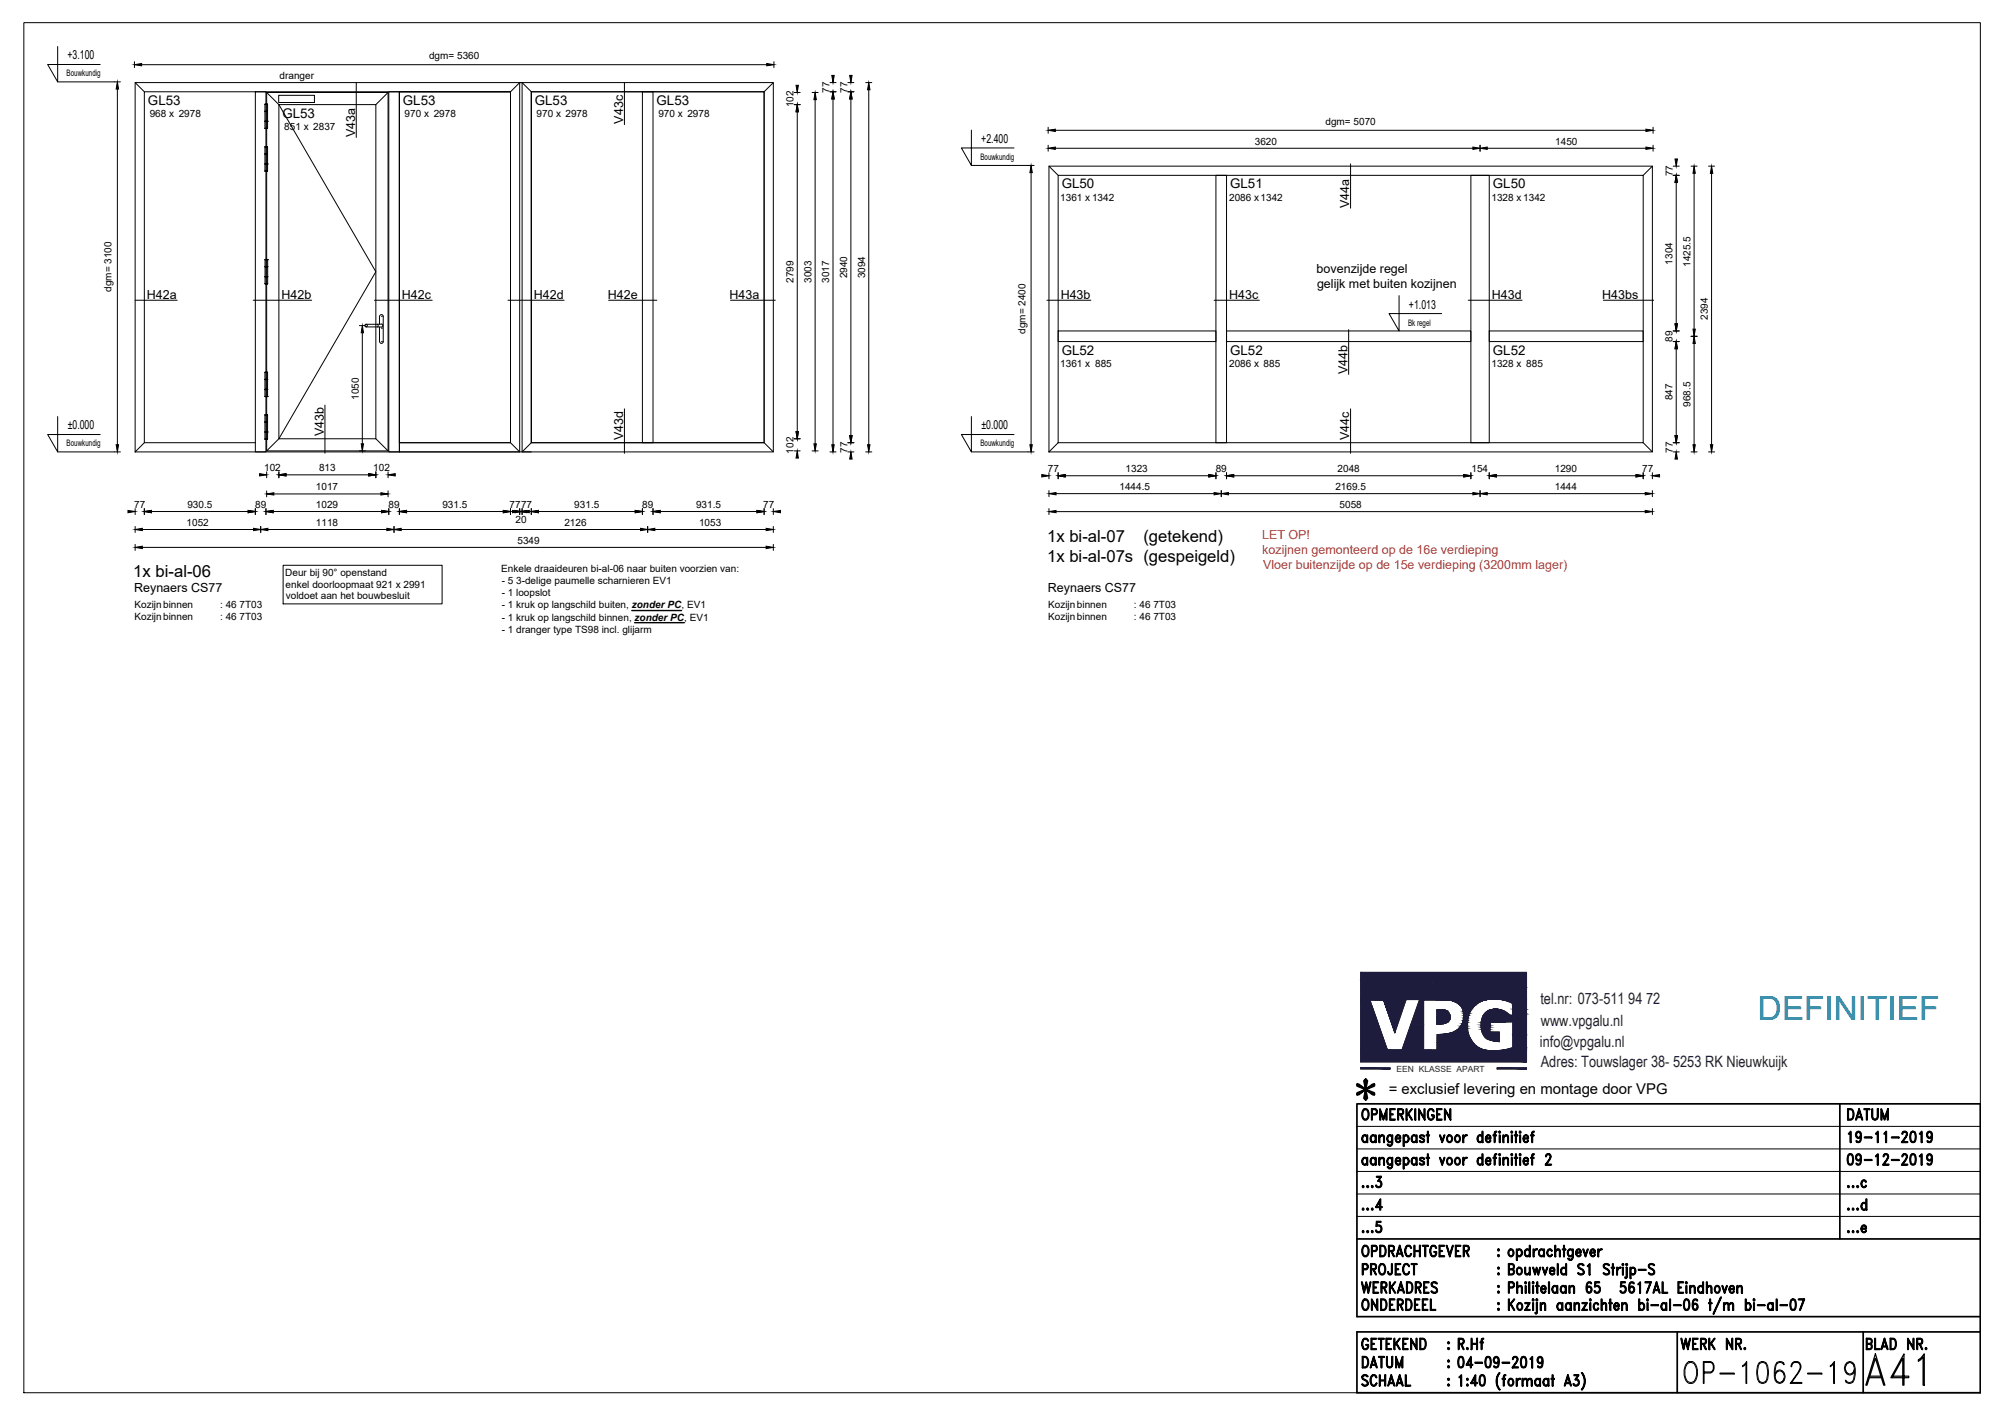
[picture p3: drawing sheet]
<svg xmlns="http://www.w3.org/2000/svg" width="420mm" height="297mm" viewBox="0 0 420 297" stroke-linecap="round" stroke-linejoin="round" font-family="sans-serif">
<defs><g id="words">
<text font-size="11" x="389.8" y="291.4">A41</text>
<text font-size="8.4" x="351.7" y="291">OP-1062-19</text>
<text font-size="7" fill="#0089b6" x="368.4" y="213.7">DEFINITIEF</text>
<text font-size="5.7" x="284.3" y="287.9">DATUM</text>
<g font-size="5.3">
<text x="385.9" y="235.7">DATUM</text>
<text x="385.9" y="245.2">09-12-2019</text>
<text x="284.3" y="268.1">PROJECT</text>
<text x="284" y="272">WERKADRES</text>
<text x="284.3" y="275.5">ONDERDEEL</text>
<text x="284.3" y="291.4">SCHAAL</text>
</g>
<g font-size="3.5">
<text x="219.4" y="113.5">1x bi-al-07</text>
<text x="239.6" y="113.5">(getekend)</text>
<text x="219.4" y="117.7">1x bi-al-07s (gespeigeld)</text>
<text x="27.9" y="120.9">1x bi-al-06</text>
</g>
<g font-size="3.3" fill="#1d1c3c">
<text x="322.8" y="210.3">tel.nr: 073-511 94 72</text>
<text x="322.9" y="214.8">www.vpgalu.nl</text>
<text x="322.7" y="219.3">info@vpgalu.nl</text>
<text x="322.9" y="223.6">Adres: Touwslager 38- 5253 RK Nieuwkuijk</text>
</g>
<text font-size="3.1" x="291" y="229.2">= exclusief levering en montage door VPG</text>
<g font-size="2.8">
<text x="31" y="22">GL53</text>
<text x="84.4" y="22">GL53</text>
<text x="112.1" y="22">GL53</text>
<text x="137.6" y="22">GL53</text>
<text x="59.2" y="24.7">GL53</text>
<text x="222.5" y="39.5">GL50</text>
<text x="257.8" y="39.5">GL51</text>
<text x="312.8" y="39.5">GL50</text>
<text x="222.5" y="74.3">GL52</text>
<text x="257.8" y="74.3">GL52</text>
<text x="312.8" y="74.3">GL52</text>
</g>
<g font-size="2.6">
<text x="14.1" y="12.5">+3.100</text>
<text x="74.4" y="28.8" transform="rotate(-90 74.4 28.8)">V43a</text>
<text x="130.6" y="25.9" transform="rotate(-90 130.6 25.9)">V43c</text>
<text x="205.6" y="30">+2.400</text>
<text x="282.7" y="43.5" transform="rotate(-90 282.7 43.5)">V44a</text>
<text x="275.9" y="57.2">bovenzijde regel</text>
<text x="30.8" y="62.6">H42a</text>
<text x="59" y="62.6">H42b</text>
<text x="84.2" y="62.6">H42c</text>
<text x="111.9" y="62.6">H42d</text>
<text x="127.4" y="62.6">H42e</text>
<text x="152.9" y="62.6">H43a</text>
<text x="222.3" y="62.6">H43b</text>
<text x="257.6" y="62.6">H43c</text>
<text x="276" y="60.3">gelijk met buiten kozijnen</text>
<text x="295.3" y="64.7">+1.013</text>
<text x="312.6" y="62.6">H43d</text>
<text x="335.8" y="62.6">H43bs</text>
<text x="282.4" y="78.4" transform="rotate(-90 282.4 78.4)">V44b</text>
<text x="14.2" y="90">±0.000</text>
<text x="205.7" y="90">±0.000</text>
<text x="67.8" y="91.4" transform="rotate(-90 67.8 91.4)">V43b</text>
<text x="130.6" y="92.1" transform="rotate(-90 130.6 92.1)">V43d</text>
<text x="282.7" y="92.1" transform="rotate(-90 282.7 92.1)">V44c</text>
<text x="28.1" y="124.1">Reynaers CS77</text>
<text x="219.6" y="124.1">Reynaers CS77</text>
</g>
<g font-size="2.6" fill="#ff2d21">
<text x="264.5" y="112.8">LET OP!</text>
<text x="264.5" y="116">kozijnen gemonteerd op de 16e verdieping</text>
<text x="264.7" y="119.1">Vloer buitenzijde op de 15e verdieping (3200mm lager)</text>
</g>
<g font-size="2.1">
<text x="58.6" y="16.5">dranger</text>
<text x="89.9" y="12.3">dgm= 5360</text>
<text x="166.3" y="22.4" transform="rotate(-90 166.3 22.4)">102</text>
<text x="173.8" y="19.4" transform="rotate(-90 173.8 19.4)">77</text>
<text x="177.6" y="19.4" transform="rotate(-90 177.6 19.4)">77</text>
<text x="31.4" y="24.6">968 x 2978</text>
<text x="59.6" y="27.3">851 x 2837</text>
<text x="84.8" y="24.6">970 x 2978</text>
<text x="112.4" y="24.6">970 x 2978</text>
<text x="138" y="24.6">970 x 2978</text>
<text x="277.8" y="26.1">dgm= 5070</text>
<text x="263" y="30.3">3620</text>
<text x="325.9" y="30.3">1450</text>
<text x="350.5" y="36.9" transform="rotate(-90 350.5 36.9)">77</text>
<text x="222.2" y="42.1">1361 x 1342</text>
<text x="257.6" y="42.1">2086 x1342</text>
<text x="312.5" y="42.1">1328 x 1342</text>
<text x="166.3" y="59.2" transform="rotate(-90 166.3 59.2)">2799</text>
<text x="170" y="59.3" transform="rotate(-90 170 59.3)">3003</text>
<text x="173.8" y="59.3" transform="rotate(-90 173.8 59.3)">3017</text>
<text x="177.5" y="58.3" transform="rotate(-90 177.5 58.3)">2940</text>
<text x="181.3" y="58.3" transform="rotate(-90 181.3 58.3)">3094</text>
<text x="350.5" y="55.4" transform="rotate(-90 350.5 55.4)">1304</text>
<text x="354.2" y="55.9" transform="rotate(-90 354.2 55.9)">1425.5</text>
<text x="23.4" y="61.2" transform="rotate(-90 23.4 61.2)">dgm= 3100</text>
<text x="214.9" y="69.9" transform="rotate(-90 214.9 69.9)">dgm= 2400</text>
<text x="350.5" y="71.6" transform="rotate(-90 350.5 71.6)">89</text>
<text x="357.9" y="67" transform="rotate(-90 357.9 67)">2394</text>
<text x="222.2" y="76.9">1361 x 885</text>
<text x="257.6" y="76.9">2086 x 885</text>
<text x="312.5" y="76.9">1328 x 885</text>
<text x="75.2" y="83.7" transform="rotate(-90 75.2 83.7)">1050</text>
<text x="350.5" y="83.9" transform="rotate(-90 350.5 83.9)">847</text>
<text x="354.2" y="85.2" transform="rotate(-90 354.2 85.2)">968.5</text>
<text x="166.3" y="95" transform="rotate(-90 166.3 95)">102</text>
<text x="177.6" y="94.9" transform="rotate(-90 177.6 94.9)">77</text>
<text x="350.5" y="94.9" transform="rotate(-90 350.5 94.9)">77</text>
<text x="55.4" y="98.7">102</text>
<text x="66.9" y="98.7">813</text>
<text x="78.2" y="98.7">102</text>
<text x="219.6" y="98.9">77</text>
<text x="235.9" y="98.9">1323</text>
<text x="254.8" y="98.9">89</text>
<text x="280.3" y="98.9">2048</text>
<text x="308.4" y="98.9">154</text>
<text x="325.8" y="98.9">1290</text>
<text x="344.1" y="98.9">77</text>
<text x="28.1" y="106.4">77</text>
<text x="39.3" y="106.4">930.5</text>
<text x="53.5" y="106.4">89</text>
<text x="66.2" y="102.7">1017</text>
<text x="66.2" y="106.4">1029</text>
<text x="81.4" y="106.4">89</text>
<text x="92.7" y="106.4">931.5</text>
<text x="106.8" y="106.4">7777</text>
<text x="120.4" y="106.4">931.5</text>
<text x="134.6" y="106.4">89</text>
<text x="145.9" y="106.4">931.5</text>
<text x="159.9" y="106.4">77</text>
<text x="234.6" y="102.6">1444.5</text>
<text x="279.8" y="102.6">2169.5</text>
<text x="280.7" y="106.4">5058</text>
<text x="325.8" y="102.7">1444</text>
<text x="39.1" y="110.1">1052</text>
<text x="66.2" y="110.1">1118</text>
<text x="108" y="109.5">20</text>
<text x="108.4" y="113.9">5349</text>
<text x="118.3" y="110.1">2126</text>
<text x="146.5" y="110.1">1053</text>
<text x="105.1" y="119.9">Enkele draaideuren bi-al-06 naar buiten voorzien van:</text>
<text x="59.8" y="120.6">Deur bij 90° openstand</text>
<text x="59.9" y="123.1">enkel doorloopmaat 921 x 2991</text>
<text x="59.9" y="125.6">voldoet aan het bouwbesluit</text>
<text x="105.1" y="122.4">- 5 3-delige paumelle scharnieren EV1</text>
<text x="105.1" y="124.9">- 1 loopslot</text>
<text x="28.2" y="127.4">Kozijnbinnen</text>
<text x="28.2" y="129.9">Kozijnbinnen</text>
<text x="46.1" y="127.4">: 46 7T03</text>
<text x="46.1" y="129.9">: 46 7T03</text>
<text x="105.1" y="127.5">- 1 kruk op langschild buiten, zonder PC, EV1</text>
<text x="105.1" y="130">- 1 kruk op langschild binnen, zonder PC, EV1</text>
<text x="219.6" y="127.4">Kozijnbinnen</text>
<text x="219.6" y="129.9">Kozijnbinnen</text>
<text x="237.6" y="127.4">: 46 7T03</text>
<text x="237.6" y="129.9">: 46 7T03</text>
<text x="105.1" y="132.5">- 1 dranger type TS98 incl. glijarm</text>
</g>
<g font-size="1.9">
<text x="14" y="16">Bouwkundig</text>
<text x="205.4" y="33.5">Bouwkundig</text>
<text x="295.1" y="68.2">Bk regel</text>
<text x="14" y="93.5">Bouwkundig</text>
<text x="205.4" y="93.5">Bouwkundig</text>
</g>
<text font-size="1.8" fill="#1d1c3c" x="292.7" y="224.5">EEN KLASSE APART</text>
</g></defs>
<!-- layer: 02_PROFIELEN -->
<g fill="none" stroke="#000" stroke-width=".21">
<path d="M28.3 17.3h133.8v77.4h-133.8zM28.3 17.3l1.9 1.9M53.5 19.2h2.2v75.5h-2.2zM55.9 19.4h25.4v75.1h-25.4zM55.9 19.4l2.5 2.5M81.3 19.4l-2.5 2.5M81.5 19.2h2.2v75.5h-2.2zM83.7 19.2h23.3v73.5h-23.3zM83.7 19.2h23.3l1.9-1.9v77.4h-25.2zM107 19.2h-76.8v73.5h23.3M111.3 19.2h48.8v73.5h-48.8M111.3 19.2v73.5h48.8v-73.5h-48.8v73.5"/>
<path d="M111.3 19.2l-1.9-1.9v77.4h1.9M134.6 19.2h2.2v73.5h-2.2zM162.1 17.3l-2 1.9M58.4 21.9h20.4v70h-20.4zM219.8 34.8h126.5v59.9h-126.5zM219.8 34.8l1.9 1.9M221.7 36.7h122.6v56h-122.6zM254.8 36.7h2.2v56h-2.2zM308.2 36.7h3.9v56h-3.9zM346.3 34.8l-2 1.9M221.7 69.3h33.1v2.3h-33.1zM257 69.3h51.2v2.3h-51.2z"/>
<path d="M312.1 69.3h32.2v2.3h-32.2zM30.2 92.7l-1.9 2M58.4 91.9l-2.5 2.6M78.8 91.9l2.5 2.6M83.7 92.7h23.3l1.9 2M111.3 92.7l-1.9 2M160.1 92.7l2 2M221.7 92.7l-1.9 2M344.3 92.7l2 2"/>
</g>
<!-- layer: 3-0 -->
<g fill="none" stroke="#000" stroke-width=".21">
<path d="M5 4.7h410v287h-410zM12.1 17.2h11.9M58.4 20h7.5v1.5h-7.5zM108.9 17.3h.5M55.5 32.3h.1M55.5 32.3h.5h-.5M55.5 34.3h.1M55.5 34.3h.5zM55.5 35.8h.1M55.5 23.3h.1M55.5 23.3h.5l-.5 .1M55.5 25.4h.1"/>
<path d="M55.5 26.9h.1M55.5 21.9h.1M55.5 30.8h.1M55.5 32.2h.1M55.5 30.8h.5M55.5 35.8h.5M55.5 21.9h.5M55.5 26.9h.5M55.5 30.7v.1M55.5 21.8h.1M55.6 35.8l.2 .1M55.6 26.9l.2 .1"/>
<path d="M55.6 23.3h.1M55.6 25.4h.1M55.6 32.2v.1M55.6 34.3v.1M55.8 21.8h-.2M55.8 30.7h.1M55.8 35.9h.1M55.8 21.8h.1M55.9 21.8h.1M55.9 30.7h-.3M55.9 30.7h.2M55.9 21.8h.2"/>
<path d="M55.9 23.3h.1M55.9 25.4h.1M55.9 32.2v.1M55.9 34.3v.1M56 30.7l.1 .1M56 21.8h.1M56 34.4h-.5M56 32.2h-.5M56 32.3h.1M56 34.3h.1M56 25.4l-.5 .1M56 23.3h-.5"/>
<path d="M56 23.3v.1M56 25.4h.1M56 25.4h-.5h.5M56 21.9l.1 1.4M56 25.4v1.5M56 30.8l.1 1.4M56 34.4v1.4M56.1 35.8l-.2 .1M56.1 26.9l-.3 .1M56.1 34.4h-.6v1.4h.6M56.1 30.8h-.6v1.4h.6M56.1 32.3h-.6v2h.6"/>
<path d="M56.1 35.8h-.1M56.1 25.5h-.6v1.4h.6M56.1 21.9h-.6v1.4h.6M56.1 23.4h-.6v2h.6M56.1 26.9h-.1M56.1 23.4v2M56.1 32.3v2M58.4 21.9l20.4 35-20.4 35M203.6 34.7h11.8M55.5 58h.6v1.4h-.6l.2 .1M55.5 54.4h.6v1.4h-.6M55.5 58h.6"/>
<path d="M55.5 55.8l.6 .1M55.5 55.9h.6v2h-.6M55.5 58l.6-.1zM55.5 54.4h.6M55.5 54.4h.1M55.5 55.9v3.5h.6l-.2 .1M55.5 54.4v1.4M55.6 55.9h.5zM55.7 58h.1M55.7 55.9h.1M55.8 59.5h.1M55.8 54.3h.1"/>
<path d="M56 58h.1M56 55.9h.1M56.1 54.4h.1M56.1 55.8v.1M55.5 79.5h.1M55.5 79.5h.5h-.5M55.5 78h.1M55.5 79.4v.1M55.5 78h.5M55.6 79.5h.1M55.8 77.9h.1M55.9 78h-.4"/>
<path d="M55.9 78h.2M55.9 79.5h.1M56 79.4l-.5 .1M56 79.5h.1M56 78l.1 1.4M56.1 78h-.6v1.4h.6M56.1 79.5h-.6v2h.6l-.6 .1M56.1 79.5v3.5M76.7 67.9l.3 .3-.3 .3M12.1 94.7h11.9M55.5 90.6l.5-.1v1.5M55.5 88.4h.1"/>
<path d="M55.5 88.4h.5l-.5 .1M55.5 90.5h.1M55.5 90.5h.5zM55.5 92h.1M55.5 81.6h.5h-.5M55.5 81.5v.1M55.5 83v.1M55.5 83h.1M55.5 86.9v.1M55.5 86.9h.5M55.5 92h.5M55.5 83h.5"/>
<path d="M55.5 83.1h.5M55.5 86.9h.1M55.6 92h.3M55.6 83.1h.2M55.6 81.6h.1M55.6 88.4h.1M55.6 90.5h.1M55.8 86.9h-.2M55.8 86.9h.3M55.9 86.9h.1M55.9 92h-.1M55.9 81.6h.1"/>
<path d="M55.9 88.4h.1M55.9 90.5h.1M56 86.9h.1M56 88.4h-.5M56 88.4v.1M56 90.5h.1M56 83h.1M56 86.9l.1 1.5M56.1 92h-.2M56.1 83.1h-.3M56.1 90.6h-.6v1.4h.5M56.1 87h-.6v1.4h.6"/>
<path d="M56.1 88.5h-.6v2h.6M56.1 81.6h-.6v1.4h.6M56.1 83l-.1 .1M56.1 88.5v2M203.6 94.7h11.8"/>
</g>
<!-- layer: DIM -->
<g fill="none" stroke="#000" stroke-width=".21">
<path d="M12.1 9.7v7.5l-2.1-3.7h11M24 17.2h1.2M24.6 17.6v76.6M28.2 12.9v1.3M28.7 13.6h133M162.2 12.9v1.3M166.4 19.4h1.3M167.1 18.4v.5M170.2 19.4h1.2M170.8 19.9v74.1M173.9 17.3h1.3M173.9 19.2h1.3"/>
<path d="M174.6 16.3v.5M174.6 19.7v74.5M177.7 17.3h1.2M177.7 19.2h1.2M178.3 16.3v.5M178.3 19.7v72.5M181.4 17.3h1.3M182.1 17.8v76.4M166.4 21.9h1.3M167.1 22.4v69M203.6 27.2v7.5l-2.1-3.7h11M215.4 34.7h1.3"/>
<path d="M216.1 35.1v59.1M219.6 26.7v1.2M219.6 30.4v1.3M220.2 31.1h89.5M220.2 27.3h125.7M310.2 30.4v1.3M310.7 31.1h35.2M346.4 26.7v1.2M346.4 30.4v1.3M350.6 36.7h1.3M350.6 34.8h1.3M351.3 33.8v.5"/>
<path d="M351.3 37.2v31.6M354.4 34.8h1.2M355 35.3v34.6M358 34.8h1.3M358.7 35.3v58.9M75.3 68.2h1.3M75.9 68.7v25.3M293.2 61.9v7.4l-2.1-3.6h11M350.6 71.6h1.3M350.6 69.3h1.3M351.3 72.1v20.1M354.4 70.4h1.2"/>
<path d="M355 70.9v23.3M12.1 87.3v7.4l-2.1-3.7h11M24 94.7h1.2M54.9 99.5h.5M55.9 98.8v1.3M58.4 98.8v1.3M58.9 99.5h19.4M75.3 94.5h1.3M78.8 98.8v1.3M81.3 98.8v1.3M81.8 99.5h.5M166.4 94.5h1.3"/>
<path d="M166.4 91.9h1.3M167.1 95v.5M170.2 94.5h1.2M173.9 94.7h1.3M177.7 94.7h1.2M177.7 92.7h1.2M178.3 95.2v.5M181.4 94.7h1.3M203.6 87.3v7.4l-2.1-3.7h11M215.4 94.7h1.3M218.8 99.7h.5M219.8 99v1.3"/>
<path d="M221.7 99v1.3M222.2 99.7h32.1M254.8 99v1.3M257 99v1.3M257.5 99.7h50.2M308.2 99v1.3M312.1 99v1.3M312.6 99.7h31.2M344.3 99v1.3M346.3 99v1.3M346.8 99.7h.5M350.6 94.7h1.3"/>
<path d="M350.6 92.7h1.3M351.3 95.2v.5M354.4 94.7h1.2M358 94.7h1.3M27.3 107.2h.5M28.3 106.5v1.3M28.3 110.3v1.2M28.3 114v1.3M28.8 110.9h25.3M28.8 114.7h132.8M30.2 106.5v1.3M30.8 107.2h22.2"/>
<path d="M53.5 106.5v1.3M54.6 110.3v1.2M55.1 110.9h27M55.7 106.5v1.3M55.9 102.8v1.3M56.2 107.2h24.8M56.4 103.5h24.4M81.3 102.8v1.3M81.5 106.5v1.3M82.6 110.3v1.2M83.1 110.9h52.1M83.7 106.5v1.3"/>
<path d="M84.2 107.2h22.3M107 106.5v1.3M107.9 107.2h1M108.9 106.5v1.3M109.4 107.2h1M109.4 106.5v1.3M111.3 106.5v1.3M111.8 107.2h22.3M134.6 106.5v1.3M135.7 110.3v1.2M136.2 110.9h25.4M136.8 106.5v1.3"/>
<path d="M137.4 107.2h22.2M160.1 106.5v1.3M162.1 106.5v1.3M162.1 110.3v1.2M162.1 114v1.3M162.6 107.2h.5M219.8 102.8v1.2M219.8 106.5v1.3M220.3 107.2h125.5M220.3 103.4h35.1M255.9 102.8v1.2M256.4 103.4h53.3"/>
<path d="M310.2 102.8v1.2M310.7 103.4h35.1M346.3 102.8v1.2M346.3 106.5v1.3"/>
</g>
<g fill="#000" stroke="#000" stroke-width=".21">
<path d="M24.6 17.2l.2 1.5h-.5zM28.2 13.6l1.5-.3v.5zM160.7 13.3l1.5 .3-1.5 .2zM166.8 17.9h.5l-.2 1.5zM174.3 15.8h.5l-.2 1.5zM178.1 15.8h.5l-.3 1.5zM182.1 17.3l.2 1.5h-.5zM167.1 21.9l.2 1.5h-.5zM170.8 19.4l.3 1.5h-.5zM174.6 19.2l.2 1.5h-.5zM178.3 19.2l.3 1.5h-.5zM216.1 34.7l.2 1.5h-.5z"/>
<path d="M219.6 31.1l1.5-.3v.5zM219.6 27.3l1.5-.2v.4zM308.7 30.8l1.5 .3-1.5 .2zM310.2 31.1l1.5-.3v.5zM344.9 27.1l1.5 .2-1.5 .2zM344.9 30.8l1.5 .3-1.5 .2zM351.3 36.7l.2 1.5h-.5zM351 33.3h.5l-.2 1.5zM355 34.8l.3 1.5h-.5zM358.7 34.8l.2 1.5h-.5zM75.9 68.2l.3 1.5h-.5zM351.3 71.6l.2 1.5h-.5z"/>
<path d="M351 67.8h.5l-.2 1.5zM355 70.4l.3 1.6h-.5zM354.8 68.9h.5l-.3 1.5zM24.3 93.2h.5l-.2 1.5zM54.4 99.2l1.5 .3-1.5 .2zM58.4 99.5l1.5-.3v.5zM75.7 93h.5l-.3 1.5zM77.3 99.2l1.5 .3-1.5 .2zM81.3 99.5l1.5-.3v.5zM167.1 94.5l.2 1.5h-.5zM166.8 90.4h.5l-.2 1.5zM170.6 93h.5l-.3 1.5z"/>
<path d="M174.3 93.2h.5l-.2 1.5zM178.3 94.7l.3 1.5h-.5zM178.1 91.2h.5l-.3 1.5zM181.8 93.2h.5l-.2 1.5zM215.8 93.2h.5l-.2 1.5zM218.3 99.4l1.5 .3-1.5 .2zM221.7 99.7l1.5-.3v.5zM253.3 99.4l1.5 .3-1.5 .2zM257 99.7l1.5-.3v.5zM306.7 99.4l1.5 .3-1.5 .2zM312.1 99.7l1.5-.3v.5zM342.8 99.4l1.5 .3-1.5 .2z"/>
<path d="M346.3 99.7l1.5-.3v.5zM351.3 94.7l.2 1.5h-.5zM351 91.2h.5l-.2 1.5zM354.8 93.2h.5l-.3 1.5zM358.4 93.2h.5l-.2 1.5zM26.8 106.9l1.5 .3-1.5 .2zM28.3 110.9l1.5-.2v.5zM28.3 114.7l1.5-.3v.5zM30.2 107.2l1.5-.3v.5zM52 106.9l1.5 .3-1.5 .2zM53.1 110.7l1.5 .2-1.5 .3zM54.6 110.9l1.5-.2v.5z"/>
<path d="M55.7 107.2l1.5-.3v.5zM55.9 103.5l1.5-.3v.5zM79.8 103.2l1.5 .3-1.5 .2zM80 106.9l1.5 .3-1.5 .2zM81.1 110.7l1.5 .2-1.5 .3zM82.6 110.9l1.5-.2v.5zM83.7 107.2l1.5-.3v.5zM105.5 106.9l1.5 .3-1.5 .2zM107.4 106.9l1.5 .3-1.5 .2zM107.9 106.9l1.5 .3-1.5 .2zM108.9 107.2l1.5-.3v.5zM109.4 107.2l1.5-.3v.5z"/>
<path d="M111.3 107.2l1.5-.3v.5zM133.1 106.9l1.5 .3-1.5 .2zM134.2 110.7l1.5 .2-1.5 .3zM135.7 110.9l1.5-.2v.5zM136.8 107.2l1.5-.3v.5zM158.6 106.9l1.5 .3-1.5 .2zM160.5 114.4l1.6 .3-1.6 .2zM160.5 110.7l1.6 .2-1.6 .3zM162.1 107.2l1.5-.3v.5zM219.8 107.2l1.5-.3v.5zM219.8 103.4l1.5-.2v.5zM254.4 103.2l1.5 .2-1.5 .3z"/>
<path d="M255.9 103.4l1.5-.2v.5zM308.7 103.2l1.5 .2-1.5 .3zM310.2 103.4l1.5-.2v.5zM344.8 106.9l1.5 .3-1.5 .2zM344.8 103.2l1.5 .2-1.5 .3z"/>
</g>
<!-- layer: 1-0 -->
<g fill="none" stroke="#000" stroke-width=".21">
<path d="M74.7 17.3v11.5M130.9 17.3v8.8M283 34.3v9.3M28.3 62.9h8.8M53.1 62.9h12.2M78.5 62.9h12.1M106.4 62.9h11.8M127.5 62.9h10.1M153.1 62.9h9.4M219.4 62.9h9.2M254.4 62.9h9.5M282.6 69.1v9.3"/>
<path d="M307.7 62.9h11.3M336 62.9h10.5M68.1 84.9v10M130.9 85.6v9.4M283 85.6v9.3"/>
</g>
<!-- layer: 01_toebehoren -->
<path d="M79.1 67.9l.1 .3-.1 .3M79.1 67.9h.9a.39 .39 0 0 1 0 .6h-.9M79.1 67.9h-2.4l-.2 .3 .2 .3h2.4M79.5 66.3v1.6M79.5 66.3a.39 .39 0 0 1 .4-.4 .39 .39 0 0 1 .4 .4M79.9 68.8h.1M79.9 71.6h.1M79.9 66.3h.1M80.3 66.3v5.2a.39 .39 0 0 1-.4 .4 .39 .39 0 0 1-.4-.4v-3" fill="none" stroke="#000" stroke-width=".21"/>
<!-- layer: R -->
<path d="M59.3 118.4h33.3v8.1h-33.3z" fill="none" stroke="#000" stroke-width=".21"/>
<!-- layer: 0 -->
<path d="M132.4 127.9h10.4M133 130.4h10.4" fill="none" stroke="#000" stroke-width=".3"/>
<!-- layer: LIJN-35 -->
<path d="M385.6 231.2v28.3M284.4 259.5v-28.3h130.6v60.5h-130.6v-12.7h130.6M284.4 259.5v16.3h130.6M284.4 259.5h130.6M351.5 279v12.7" fill="none" stroke="#000" stroke-width=".36"/>
<!-- layer: TEKST-35 -->
<g fill="none" stroke="#000" stroke-width=".36">
<path d="M285.7 237.9l.4-.1 .4 .3-.4-.2a.66 .66 0 0 0-.6 .6 .66 .66 0 0 0 .6 .7l.4-.2a.51 .51 0 0 1-.5 .3 .51 .51 0 0 1-.5-.3 1.01 1.01 0 0 1 .2-1.1zM285.8 232.4l.1-.1a.99 .99 0 0 1 .9 1.4l-.1 .3a.63 .63 0 0 1-.9 .5l-.4-.8v-.5zM285.8 232.5l.4-.1a1.24 1.24 0 0 1 0 2.1h-.2a1.37 1.37 0 0 1-.2-2zM286.5 237.8l.1 1.5zM287.4 237.9l.5-.1 .3 .3-.3-.2a.66 .66 0 0 0-.7 .6 .66 .66 0 0 0 .7 .7l.3-.2a.52 .52 0 0 1-.5 .3 .52 .52 0 0 1-.4-.3 .97 .97 0 0 1 .1-1.1zM287.5 233.4h.7a.59 .59 0 0 0 0-1h-.7l-.1 2.2v-2.3h.8a.69 .69 0 0 1 0 1.2h-.7M288.2 237.8l.1 1.5zM289 237.8l.1 1.5zM289.2 232.3l.7 2 .7-2v2.3h-.1v-1.8l-.6 1.8-.6-1.8v1.8h-.1zM289.4 237.9l.1-.1 .5 .1 .1 1.4-.2-1.3-.4-.1-.4 .3zM290.9 237.9l.5-.1 .3 .3-.3-.2a.66 .66 0 0 0-.6 .6 .66 .66 0 0 0 .6 .7l.3-.2a.51 .51 0 0 1-.5 .3 .51 .51 0 0 1-.4-.3 1.01 1.01 0 0 1 .1-1.1zM291.3 232.3h1v.1h-.9v2.1h.9v.1h-1z"/>
<path d="M291.4 233.4h.5l-.5 .1M291.7 237.8l.1 1.6a.64 .64 0 0 1-.7 .7l-.3-.4h.1a.39 .39 0 0 0 .4 .3 .39 .39 0 0 0 .3-.3zM292.5 238.4h.9l-.1-.4-.2-.1a.66 .66 0 0 0-.6 .6 .66 .66 0 0 0 .6 .7l.3-.3 .1 .1a.51 .51 0 0 1-.5 .3 .51 .51 0 0 1-.5-.3 .7 .7 0 0 1 0-.9 .7 .7 0 0 1 .8-.2l.2 .6h-1M293 233.4h.6a.56 .56 0 0 0 .3-.9l-.9-.1-.1 2.2v-2.3h.7a.62 .62 0 0 1 .5 .6 .62 .62 0 0 1-.5 .6h-.6M293.5 233.5l.6 1.1-.5-1.1M294.1 237.8l.1 2.3zM294.3 237.9a.74 .74 0 0 1 1 .5 .74 .74 0 0 1-.5 .9h-.3l-.3-.3 .3 .2a.66 .66 0 0 0 .7-.7 .66 .66 0 0 0-.7-.6l-.3 .2zM294.7 232.3l.1 2.3zM294.8 233.6l1.1-1.3-1.1 1.4M295 233.3l.9 1.3-.8-1.3M296 237.9l.5-.1 .3 .3-.3-.2a.66 .66 0 0 0-.7 .6 .66 .66 0 0 0 .7 .7l.3-.2a.51 .51 0 0 1-.5 .3 .51 .51 0 0 1-.5-.3 1.01 1.01 0 0 1 .2-1.1zM296.5 232.3l.1 2.3z"/>
<path d="M296.8 237.8l.1 1.5zM297.3 232.3l1.2 2 .1-2v2.3l-1.2-2-.1 2zM297.6 239.1l.3 .1 .5-.1M297.6 238.2l.6 .3a.42 .42 0 0 1 .2 .7 .57 .57 0 0 1-.9-.2l.2 .2M297.6 238l.3-.1 .5 .1M297.7 237.9v.4M298.3 237.9l.2 .2a.51 .51 0 0 0-.5-.3 .51 .51 0 0 0-.5 .3l.1 .2 .8 .5M298.3 238.6l.1 .3-.1 .3M298.9 237.8l.6 .1zM299.2 237l.1 2.3zM299.5 232.4a.6 .6 0 0 1 1 .4 .63 .63 0 0 0-.8-.4 .63 .63 0 0 0-.4 .8v.8l.4 .5h.3l.4-.5v-.3l-.4-.1h.5a.86 .86 0 0 1-.5 1 1.02 1.02 0 0 1-.8-1.4zM301.1 232.3h1v.1h-.9v2.1h.9v.1h-1z"/>
<path d="M301.2 233.4h.5l-.5 .1M301.7 237.8l.5 1.3 .5-1.3-.5 1.5zM302.7 232.3l1.2 2 .1-2v2.3l-1.2-2-.1 2zM303.4 237.9a.74 .74 0 0 1 1 .5 .74 .74 0 0 1-.5 .9 .78 .78 0 0 1-.7-.6 .78 .78 0 0 1 .2-.8zM303.4 238l.2-.1a.66 .66 0 0 1 .7 .6 .66 .66 0 0 1-.7 .7 .83 .83 0 0 1-.2-1.2zM305.1 237.9a.73 .73 0 0 1 .9 .4 .73 .73 0 0 1-.3 .9 .49 .49 0 0 1-.8-.2 .92 .92 0 0 1 .2-1.1zM305.1 238l.2-.1a.66 .66 0 0 1 .6 .6 .66 .66 0 0 1-.6 .7 .85 .85 0 0 1-.2-1.2zM306.6 237.8l.1 1.5zM307 237.9l.1-.1 .3 .1a.64 .64 0 0 0-.7 .5zM309.8 237.9l.5-.1 .3 .3-.3-.2a.66 .66 0 0 0-.6 .6 .66 .66 0 0 0 .6 .7l.3-.2a.51 .51 0 0 1-.5 .3 .51 .51 0 0 1-.4-.3 1.01 1.01 0 0 1 .1-1.1zM310.6 237l.1 2.3zM311.4 238.4h.9l-.1-.4-.2-.1a.66 .66 0 0 0-.6 .6 .66 .66 0 0 0 .6 .7l.3-.3 .1 .1a.51 .51 0 0 1-.5 .3 .51 .51 0 0 1-.5-.3 .7 .7 0 0 1 0-.9 .7 .7 0 0 1 .8-.2l.2 .6h-1"/>
<path d="M312.9 237.8l.6 .1zM313.4 237.1l-.2 2.2v-1.8v-.4l.4-.1-.4 .2M314.2 237l.2 .1-.1 .2-.2-.1zM314.2 237.1l.1 .1zM314.2 237.8l.1 1.5zM315 237.8l.1 1.5zM315.4 237.9l.1-.1 .5 .1 .1 1.4-.2-1.3-.4-.1-.4 .3zM316.8 237l.1 .1-.1 .2-.1-.1zM316.8 237.1v.1zM316.8 237.8v1.5zM317.4 237.8l.6 .1zM317.6 237l.1 2.3z"/>
<path d="M318.5 237l.2 .1-.1 .2-.2-.1zM318.5 237.1l.1 .1zM318.5 237.8h.1v1.5h-.1zM319.3 238.4h.9l-.1-.4-.2-.1a.66 .66 0 0 0-.6 .6 .66 .66 0 0 0 .6 .7l.3-.3 .1 .1a.51 .51 0 0 1-.5 .3 .51 .51 0 0 1-.5-.3 .7 .7 0 0 1 0-.9 .7 .7 0 0 1 .8-.2l.2 .6h-1M320.8 237.8l.6 .1zM321.2 237.1l-.2 2.2v-1.8l.1-.4 .4-.1-.4 .2M387.4 237.5l.4-.5v2.3v-2.1l-.4 .4zM389 237.9l.1 .3 .3 .1 .4-.1 .1-.3M389 237.6l.1-.4 .3-.1 .4 .1 .1 .4M389.1 239.1l.2 .1 .5-.1M389.3 237.1a.7 .7 0 0 0 0 1.2M389.6 237.1a1.71 1.71 0 0 1 .1 2.1"/>
<path d="M389.9 238.1a.51 .51 0 0 1-.4 .3 .51 .51 0 0 1-.5-.3 .66 .66 0 0 1 0-.8 .66 .66 0 0 1 .8-.2 2 2 0 0 1 0 2.1 .49 .49 0 0 1-.8-.2l.1 .2M389.9 237.8l-.1 .3-.2 .2M390.7 238.2h1.5v.1h-1.5zM393.1 237.5l.4-.5v2.3l-.1-2.1-.3 .4zM394.8 237.5l.5-.5v2.3h-.1v-2.1l-.4 .4zM396.4 238.2h1.5v.1h-1.5zM398.6 239.2h1.1v.1h-1.2l.8-1.1a.72 .72 0 0 0 0-1.1l-.5 .1-.2 .4 .1-.4 .2-.2h.4l.3 .2a.87 .87 0 0 1-.2 1l-.8 1.1M400.5 237.1l.5-.1a1.11 1.11 0 0 1 .5 1.3l-.3 .9-.4 .1a1.08 1.08 0 0 1-.5-1.3zM400.5 239.1l.3 .1 .4-.1M400.5 237.2l.3-.1 .4 .1M400.6 237.1a2.05 2.05 0 0 0 0 2.1M401.2 237.1a2.19 2.19 0 0 1 0 2.1"/>
<path d="M402.3 237.5l.4-.5v2.3l-.1-2.1-.3 .4zM403.9 237.9l.1 .3 .3 .1 .3-.1 .2-.3M403.9 237.6l.1-.4 .3-.1 .3 .1 .2 .4M403.9 239.1l.3 .1 .4-.1M404.2 237.1a.7 .7 0 0 0 0 1.2M404.5 237.1a1.71 1.71 0 0 1 .1 2.1M404.8 238.1a.52 .52 0 0 1-.5 .3 .52 .52 0 0 1-.4-.3 .66 .66 0 0 1 0-.8 .66 .66 0 0 1 .7-.2 2 2 0 0 1 0 2.1l-.4 .1-.3-.3 .1 .2M404.8 237.8l-.1 .3-.2 .2M285.6 257.9l.2 .1-.1 .2-.2-.1zM285.6 258l.1 .1zM285.6 253.1l.2 .1-.1 .3-.2-.1zM285.6 253.2l.1 .2z"/>
<path d="M285.6 248.4l.2 .1-.1 .2-.2-.1zM285.6 248.5l.1 .1zM285.7 242.6l.4-.1 .4 .3-.4-.2a.66 .66 0 0 0-.6 .7 .66 .66 0 0 0 .6 .6l.4-.2a.51 .51 0 0 1-.5 .3 .51 .51 0 0 1-.5-.3 1.01 1.01 0 0 1 .2-1.1zM286.5 242.5l.1 1.5zM286.6 257.9l.1 .1v.2l-.2-.1zM286.6 258l.1 .1zM286.6 253.1l.1 .1v.3l-.2-.1zM286.6 253.2l.1 .2zM286.6 248.4l.1 .1v.2l-.2-.1zM286.6 248.5l.1 .1zM287.4 242.6l.5-.1 .3 .3-.3-.2a.66 .66 0 0 0-.7 .7 .66 .66 0 0 0 .7 .6l.3-.2a.52 .52 0 0 1-.5 .3 .52 .52 0 0 1-.4-.3 .97 .97 0 0 1 .1-1.1zM287.5 257.9l.2 .1-.1 .2-.2-.1z"/>
<path d="M287.5 258l.1 .1zM287.5 253.1l.2 .1-.1 .3-.2-.1zM287.5 253.2l.1 .2zM287.5 248.4l.2 .1-.1 .2-.2-.1zM287.5 248.5l.1 .1zM288.2 242.5l.1 1.5zM288.4 252.8h1.2v.1h-1.3l1-1.7v2.3h-.1v-2l-.8 1.4M288.4 257.9l.3 .2M288.4 248.4l.3 .2M288.8 247.3a.68 .68 0 0 1 .7 1 .68 .68 0 0 1-1.2 0h.1a.57 .57 0 0 0 .9 .2l.2-.3M289 242.5l.1 1.5zM289.1 256.8a.77 .77 0 0 1 0 1.3"/>
<path d="M289.1 247.4a.68 .68 0 0 1 0 1.2M289.4 246.6h-.9v-.1h1l-.7 .9M289.4 246.5l-.6 .9 .5 .1 .2 .4M289.4 242.6l.1-.1 .5 .1 .1 1.4-.2-1.3-.4-.1-.4 .3zM289.5 257.2l-.2-.3-.3-.1-.6 .1 .1-1h.9v.1h-.8l-.1 .8a.72 .72 0 0 1 1 .6 .72 .72 0 0 1-1.1 .6v-.3a.56 .56 0 0 0 .9 .3l.2-.4M290.9 242.6l.5-.1 .3 .3-.3-.2a.66 .66 0 0 0-.6 .7 .66 .66 0 0 0 .6 .6l.3-.2a.51 .51 0 0 1-.5 .3 .51 .51 0 0 1-.4-.3 1.01 1.01 0 0 1 .1-1.1zM291.7 242.5l.1 1.6a.64 .64 0 0 1-.7 .7l-.3-.3h.1a.39 .39 0 0 0 .4 .2 .39 .39 0 0 0 .3-.2zM292.5 243.1h.9l-.1-.4-.2-.1a.66 .66 0 0 0-.6 .7 .66 .66 0 0 0 .6 .6l.3-.3 .1 .1a.51 .51 0 0 1-.5 .3 .51 .51 0 0 1-.5-.3 .7 .7 0 0 1 0-.8 .7 .7 0 0 1 .8-.3l.2 .7h-1M294.1 242.5l.1 2.3zM294.3 242.6a.74 .74 0 0 1 1 .5 .74 .74 0 0 1-.5 .9h-.3l-.3-.3 .3 .2a.66 .66 0 0 0 .7-.6 .66 .66 0 0 0-.7-.7l-.3 .2zM296 242.6l.5-.1 .3 .3-.3-.2a.66 .66 0 0 0-.7 .7 .66 .66 0 0 0 .7 .6l.3-.2a.51 .51 0 0 1-.5 .3 .51 .51 0 0 1-.5-.3 1.01 1.01 0 0 1 .2-1.1zM296.8 242.5l.1 1.5z"/>
<path d="M297.6 243.8l.3 .1 .5-.1M297.6 242.9l.6 .4a.42 .42 0 0 1 .2 .6 .57 .57 0 0 1-.9-.2l.2 .2M297.6 242.7l.3-.1 .5 .1M297.7 242.6v.4M298.3 242.6l.2 .2a.51 .51 0 0 0-.5-.3 .51 .51 0 0 0-.5 .3l.1 .2 .8 .5M298.3 243.4l.1 .2-.1 .3M298.9 242.5l.6 .1zM299.2 241.7l.1 2.3zM301.7 242.5l.5 1.3 .5-1.3-.5 1.5zM303.4 242.6a.74 .74 0 0 1 1 .5 .74 .74 0 0 1-.5 .9 .78 .78 0 0 1-.7-.5 .78 .78 0 0 1 .2-.9zM303.4 242.7l.2-.1a.66 .66 0 0 1 .7 .7 .66 .66 0 0 1-.7 .6 .83 .83 0 0 1-.2-1.2zM305.1 242.6a.73 .73 0 0 1 .9 .4 .73 .73 0 0 1-.3 .9 .49 .49 0 0 1-.8-.2 .92 .92 0 0 1 .2-1.1z"/>
<path d="M305.1 242.7l.2-.1a.66 .66 0 0 1 .6 .7 .66 .66 0 0 1-.6 .6 .85 .85 0 0 1-.2-1.2zM306.6 242.5l.1 1.5zM307 242.6l.1-.1 .3 .1a.64 .64 0 0 0-.7 .5zM309.8 242.6l.5-.1 .3 .3-.3-.2a.66 .66 0 0 0-.6 .7 .66 .66 0 0 0 .6 .6l.3-.2a.51 .51 0 0 1-.5 .3 .51 .51 0 0 1-.4-.3 1.01 1.01 0 0 1 .1-1.1zM310.6 241.7l.1 2.3zM311.4 243.1h.9l-.1-.4-.2-.1a.66 .66 0 0 0-.6 .7 .66 .66 0 0 0 .6 .6l.3-.3 .1 .1a.51 .51 0 0 1-.5 .3 .51 .51 0 0 1-.5-.3 .7 .7 0 0 1 0-.8 .7 .7 0 0 1 .8-.3l.2 .7h-1M312.9 242.5l.6 .1zM313.4 241.8l-.2 2.2v-1.8v-.4l.4-.1-.4 .2M314.2 241.7l.2 .1-.1 .2-.2-.1zM314.2 241.8l.1 .1zM314.2 242.5l.1 1.5zM315 242.5l.1 1.5z"/>
<path d="M315.4 242.6l.1-.1 .5 .1 .1 1.4-.2-1.3-.4-.1-.4 .3zM316.8 241.7l.1 .1-.1 .2-.1-.1zM316.8 241.8v.1zM316.8 242.5v1.5zM317.4 242.5l.6 .1zM317.6 241.7l.1 2.3zM318.5 241.7l.2 .1-.1 .2-.2-.1zM318.5 241.8l.1 .1zM318.5 242.5h.1v1.5h-.1zM319.3 243.1h.9l-.1-.4-.2-.1a.66 .66 0 0 0-.6 .7 .66 .66 0 0 0 .6 .6l.3-.3 .1 .1a.51 .51 0 0 1-.5 .3 .51 .51 0 0 1-.5-.3 .7 .7 0 0 1 0-.8 .7 .7 0 0 1 .8-.3l.2 .7h-1M320.8 242.5l.6 .1zM321.2 241.8l-.2 2.2v-1.8l.1-.4 .4-.1-.4 .2"/>
<path d="M323.9 243.9h1.2v.1h-1.3l.8-1.1a.72 .72 0 0 0 0-1.1l-.5 .1-.2 .4 .1-.4 .3-.2h.3l.3 .2a.87 .87 0 0 1-.2 1l-.8 1.1M387.3 257.9l.2 .1-.1 .2-.2-.1zM387.3 258l.1 .1zM387.3 253.1l.2 .1-.1 .3-.2-.1zM387.3 253.2l.1 .2zM387.3 248.4l.2 .1-.1 .2-.2-.1zM387.3 248.5l.1 .1zM388.3 257.9l.2 .1-.1 .2-.2-.1zM388.3 258l.1 .1zM388.3 253.1l.2 .1-.1 .3-.2-.1zM388.3 253.2l.1 .2zM388.3 248.4l.2 .1-.1 .2-.2-.1z"/>
<path d="M388.3 248.5l.1 .1zM389.2 257.9l.2 .1-.1 .2-.2-.1zM389.2 258l.1 .1zM389.2 253.1l.2 .1-.1 .3-.2-.1zM389.2 253.2l.1 .2zM389.2 248.4l.2 .1-.1 .2-.2-.1zM389.2 248.5l.1 .1zM390.1 257.3h.9l-.1-.4-.2-.1a.66 .66 0 0 0-.6 .6 .66 .66 0 0 0 .6 .7l.3-.4 .1 .2a.51 .51 0 0 1-.5 .3 .51 .51 0 0 1-.5-.3 .7 .7 0 0 1 0-.9 .7 .7 0 0 1 .8-.2l.2 .6h-1M390.3 252a.49 .49 0 0 1 .8 .3l-.4-.3a.66 .66 0 0 0-.6 .7 .66 .66 0 0 0 .6 .7l.4-.3a.51 .51 0 0 1-.5 .4 .51 .51 0 0 1-.5-.4 .92 .92 0 0 1 .2-1.1zM390.3 247.3a.49 .49 0 0 1 .8 .2l-.1 .2-.3-.4a.66 .66 0 0 0-.6 .7 .66 .66 0 0 0 .6 .6l.3-.3 .1 .1a.51 .51 0 0 1-.5 .4 .51 .51 0 0 1-.5-.4 .92 .92 0 0 1 .2-1.1zM391.1 251.2l.1 2.3zM285.8 261l.1-.1a1.01 1.01 0 0 1 .9 1.4l-.1 .4a.63 .63 0 0 1-.9 .4l-.4-.8v-.5z"/>
<path d="M285.8 261.1l.4-.1a1.24 1.24 0 0 1 0 2.1h-.2a1.37 1.37 0 0 1-.2-2zM287.5 262h.7a.59 .59 0 0 0 0-1h-.7l-.1 2.2v-2.3h.8a.69 .69 0 0 1 0 1.2h-.7M289.2 260.9h.6a1.35 1.35 0 0 1 0 2.3h-.6zM289.3 261h.5a1.24 1.24 0 0 1 0 2.1h-.5zM291.1 262h.6a.56 .56 0 0 0 .3-.9l-.9-.1-.1 2.2v-2.3h.7a.62 .62 0 0 1 .5 .6 .62 .62 0 0 1-.5 .6h-.6M293.3 260.9l.7 2.3-.7-2-.7 2zM294.8 261l.2-.1a.67 .67 0 0 1 .8 .6l-.5-.5h-.3a1.42 1.42 0 0 0 0 2.1h.3l.5-.4a.63 .63 0 0 1-1 .4l-.2-.2a1.63 1.63 0 0 1 .2-1.9zM296.4 260.9h.1v2.3h-.1zM296.5 262h1M297.5 260.9l.1 2.3zM298.1 260.9h1.2v.1h-1.2zM298.6 261v2.2l.1-2.2"/>
<path d="M300 261l.2-.1a.67 .67 0 0 1 .8 .6l-.4-.5h-.4a1.42 1.42 0 0 0 0 2.1h.4a.63 .63 0 0 0 .3-.8l-.3-.1h.4a.78 .78 0 0 1-.8 1 1.58 1.58 0 0 1-.2-2.2zM301.6 260.9h1.1v.1h-1v2.1h1v.1h-1.1zM301.7 262h.5l-.5 .1M303.1 260.9l.7 2 .7-2-.7 2.3zM305 260.9h1.1v.1h-1v2.1h1v.1h-1.1zM305.1 262h.5l-.5 .1M306.8 262h.6a.56 .56 0 0 0 .3-.9l-.9-.1-.1 2.2v-2.3h.7a.62 .62 0 0 1 .4 .6 .62 .62 0 0 1-.4 .6h-.6M307.2 262.1l.6 1.1-.5-1.1M314 261.7l.2 .1-.1 .2-.2-.1zM314 261.8l.1 .1zM314 262.9l.2 .1-.1 .2-.2-.1zM314 263l.1 .1z"/>
<path d="M314 265.5l.2 .1-.1 .2-.2-.1zM314 265.6l.1 .1zM314 266.7l.2 .1-.1 .2-.2-.1zM314 266.8l.1 .1zM314 269.3l.2 .1-.1 .2-.2-.1zM314 269.4l.1 .1zM314 270.5l.2 .1-.1 .3-.2-.2zM314 270.6l.1 .1zM314 272.9l.2 .1-.1 .2-.2-.1zM314 273l.1 .1zM314 274.1l.2 .1-.1 .3-.2-.2zM314 274.2l.1 .1z"/>
<path d="M316.1 272.1h.2v2.4h-.2zM316.3 273.5l1.1-1.4-1.1 1.5M316.3 269.6h.6a.6 .6 0 0 0 .2-.8l-.8-.1v2.2h-.2v-2.4h.8l.4 .5a.63 .63 0 0 1-.4 .8h-.6M316.3 265.8l.8-.1v-.7l-.8-.2v2.1l.8-.1v-.7l-.8-.2M316.3 261.8a.75 .75 0 0 1 1 .5 .75 .75 0 0 1-.5 .9 .79 .79 0 0 1-.8-.6 .79 .79 0 0 1 .3-.8zM316.3 261.9a.62 .62 0 0 1 .8 .3 .62 .62 0 0 1-.2 .8 .44 .44 0 0 1-.6-.1l-.2-.6zM316.5 273.1l.9 1.4-.8-1.4M316.9 265.8a.63 .63 0 0 1 .4 .6 .63 .63 0 0 1-.4 .6h-.8v-2.3h.8l.4 .5a.61 .61 0 0 1-.4 .7M317.8 261.7l.1 2.3zM317.9 268.5l.1 2.4zM318.1 273.2a.47 .47 0 0 1 .8 0l.1 .4a.59 .59 0 0 1-.7 .7 .74 .74 0 0 1-.2-1.1zM318.1 265.6a.51 .51 0 0 1 .8 .2 .7 .7 0 0 1 0 .9 .7 .7 0 0 1-.8 .2 .96 .96 0 0 1 0-1.3z"/>
<path d="M318.1 265.7a.47 .47 0 0 1 .7 .1l.1 .4a.61 .61 0 0 1-.4 .7h-.2a.83 .83 0 0 1-.2-1.2zM318.1 261.8a.75 .75 0 0 1 .9 .5 .75 .75 0 0 1-.5 .9h-.2l-.4-.3 .4 .2a.66 .66 0 0 0 .6-.7 .66 .66 0 0 0-.6-.6l-.4 .2zM318.2 273l.1-.1a.78 .78 0 0 1 .8 .8 .78 .78 0 0 1-.8 .8 .88 .88 0 0 1-.1-1.5zM318.3 269.4l.1-.1 .5 .1 .1 1.5-.2-1.4-.4-.1-.4 .4zM319.6 272.9h1l-.9 1.4h.9v.2h-1l.8-1.5h-.8zM319.6 265.5l.1 1.3 .4 .1 .4-.3-.4 .4-.4-.1zM319.7 268.5l.1 .2-.1 .2-.1-.1zM319.7 268.7v.1zM319.7 269.3v1.6zM319.7 261.8l.5-.1 .3 .3-.3-.2a.66 .66 0 0 0-.6 .6 .66 .66 0 0 0 .6 .7l.3-.2-.3 .3a.8 .8 0 0 1-.7-.5 .8 .8 0 0 1 .2-.9zM320.4 268.5l.1 2.4zM320.5 265.5l.1 1.5z"/>
<path d="M320.5 260.9l.1 2.3zM321.2 272.1l.2 .2-.1 .2-.2-.1zM321.2 272.3l.1 .1zM321.2 272.9l.1 1.6zM321.2 268.5l.2 .2-.1 .2-.2-.1zM321.2 268.7l.1 .1zM321.2 269.3l.1 1.6zM321.2 265.5l.5 1.2 .3-1.2 .4 1.2 .4-1.2-.4 1.5-.4-1.2-.3 1.2zM321.3 261.7h.1v1.5h-.1zM321.7 261.8l.1-.1 .3 .1a.65 .65 0 0 0-.7 .5zM321.8 269.3l.7 .1zM322 272.1l.2 .2-.1 .2-.2-.1z"/>
<path d="M322 272.3l.1 .1zM322 272.9h.1v2.1l-.3 .2-.1-.2 .1 .1 .2-.1zM322.1 268.5l.1 2.4zM322.7 261.8l.5-.1 .3 .3-.3-.2a.66 .66 0 0 0-.7 .6 .66 .66 0 0 0 .7 .7l.3-.2-.3 .3a.79 .79 0 0 1-.8-.6 .79 .79 0 0 1 .3-.8zM322.8 272.9l.1 1.6zM323 270h.8v-.5a.45 .45 0 0 0-.7 .1v.9a.44 .44 0 0 0 .7 .1v-.2l.1 .1-.1 .2a.74 .74 0 0 1-1-.4 .74 .74 0 0 1 .5-1 .49 .49 0 0 1 .6 .5v.3h-.9M323.2 273l.1-.1 .5 .1v1.5l-.1-1.4-.4-.1-.4 .4zM323.2 265.5l.6 1.3 .5-1.3-.5 1.5zM323.5 261.7l.1 1.5zM324.5 261.8l.4-.1 .3 .3v.1l-.1-.2a.62 .62 0 0 0-.8 .3 .62 .62 0 0 0 .2 .8l.4 .1 .3-.3v.1l-.3 .3a.8 .8 0 0 1-.7-.5 .8 .8 0 0 1 .3-.9zM324.5 268.5h.2v2.4h-.2zM324.8 266.2h.9l-.1-.5-.2-.1a.66 .66 0 0 0-.6 .7 .66 .66 0 0 0 .6 .6l.3-.3 .1 .1a.51 .51 0 0 1-.5 .3 .51 .51 0 0 1-.5-.3 .7 .7 0 0 1 0-.8 .7 .7 0 0 1 .8-.3l.2 .7h-1"/>
<path d="M325.5 269.4a.49 .49 0 0 1 .8 .2l-.3-.2a.66 .66 0 0 0-.7 .7 .66 .66 0 0 0 .7 .6l.3-.2-.2 .2a.73 .73 0 0 1-.8-.3 .73 .73 0 0 1 .2-1zM325.9 260.9h.1v2.3h-.1zM326.2 261.8l.2-.1 .4 .1 .1 1.4-.2-1.3-.3-.1-.4 .3zM326.3 269.3l.1 1.6zM326.4 264.7l.1 2.3zM326.6 273l.4-.1 .4 .3-.4-.2a.66 .66 0 0 0-.6 .7 .66 .66 0 0 0 .6 .6l.4-.2-.2 .2a.73 .73 0 0 1-.9-.3 .73 .73 0 0 1 .3-1zM327.3 269.4l.4-.1 .4 .3-.4-.2a.66 .66 0 0 0-.6 .7 .66 .66 0 0 0 .6 .6l.4-.2-.2 .2a.72 .72 0 0 1-.9-.3 .72 .72 0 0 1 .3-1zM327.4 272.9v1.6zM327.4 265.6a.49 .49 0 0 1 .7 .2l-.3-.2a.66 .66 0 0 0-.6 .7 .66 .66 0 0 0 .6 .6l.3-.2a.52 .52 0 0 1-.4 .3 .52 .52 0 0 1-.5-.3 .97 .97 0 0 1 .2-1.1zM327.4 261.7l.7 .1zM327.7 260.9l.1 2.3zM328.1 269.3v1.6z"/>
<path d="M328.1 264.7l.1 2.3zM328.3 273l.5-.1 .3 .3-.3-.2a.66 .66 0 0 0-.7 .7 .66 .66 0 0 0 .7 .6l.3-.2-.2 .2a.73 .73 0 0 1-.9-.3 .73 .73 0 0 1 .3-1zM328.8 261.8l.4-.1 .3 .3-.3-.2a.66 .66 0 0 0-.6 .6 .66 .66 0 0 0 .6 .7l.3-.2-.3 .3a.8 .8 0 0 1-.7-.5 .8 .8 0 0 1 .3-.9zM328.8 269.3l.1 1.6zM329.1 272.9h.1v1.6h-.1zM329.2 269.4l.2-.1 .4 .1 .1 1.5-.2-1.4-.3-.1-.5 .4zM329.5 261.7l.1 1.6a.61 .61 0 0 1-.7 .7l-.3-.4 .6 .3 .3-.6zM329.9 272.9l.1 1.6zM330.2 273l.2-.1 .5 .1v1.5l-.1-1.4-.4-.1-.4 .4zM330.3 262.3h.9a.43 .43 0 0 0-.2-.5 .43 .43 0 0 0-.6 .2l-.1 .3a.61 .61 0 0 0 .4 .8h.2l.3-.3 .1 .1-.4 .3a.78 .78 0 0 1-.7-.8 .78 .78 0 0 1 .7-.7l.3 .2 .1 .5h-1M330.9 264.8a.76 .76 0 0 1 1 .3l-.3-.1a.64 .64 0 0 0-.8 .1l.1 .4 .6 .3a.63 .63 0 0 1 .4 .8 .63 .63 0 0 1-.8 .4l-.4-.3 .2 .1a.67 .67 0 0 0 .9-.1l-.2-.6-.7-.5a.51 .51 0 0 1 0-.8zM331.6 272.9h1l-.9 1.4h.9v.2h-1l.8-1.5h-.8z"/>
<path d="M331.7 261.7l.6 1.3 .5-1.3-.5 1.5zM332.5 270.3l.2 .3 .3 .1 .3-.1 .2-.3M332.5 270l.2-.4 .3-.1 .3 .1 .2 .4M332.7 268.8l.3-.1 .4 .1M332.7 265.2l.4-.5v2.3h-.1v-2l-.3 .3zM332.8 268.7a2.55 2.55 0 0 0-.2 1.8l.3 .2M332.9 269.5l-.3 .3-.1 .3M333.1 269.5a.7 .7 0 0 1 0 1.2M333.2 272.1l.2 .2-.1 .2-.2-.1zM333.2 272.3l.1 .1zM333.2 272.9l.1 1.6zM333.3 268.7l.2 .2-.1-.2-.4-.2a1.69 1.69 0 0 0-.3 2.2 .5 .5 0 0 0 .8-.2 .65 .65 0 0 0 0-.8 .65 .65 0 0 0-.8-.2l-.2 .3"/>
<path d="M333.3 262.3h.9l-.1-.4a.62 .62 0 0 0-.8 .3 .62 .62 0 0 0 .2 .8l.4 .1 .3-.3 .1 .1-.4 .3a.78 .78 0 0 1-.7-.8 .78 .78 0 0 1 .7-.7l.3 .2 .1 .5h-1M334.2 273l.4-.1 .4 .3-.1 .2-.1-.3a.62 .62 0 0 0-.8 .3 .62 .62 0 0 0 .2 .8l.4 .1 .3-.3 .1 .1-.2 .2a.73 .73 0 0 1-.9-.3 .73 .73 0 0 1 .3-1zM334.2 270.5l.3 .2M334.9 269.4a.77 .77 0 0 1 0 1.3M334.9 261.7l.1 1.5zM335.2 269.9a.69 .69 0 0 0-1-.4l.1-1h.9v.2h-.9v.7a.72 .72 0 0 1 1 .7 .72 .72 0 0 1-1.1 .5v-.2a.56 .56 0 0 0 .9 .2l.1-.3M335.2 261.8l.2-.1 .3 .1a.69 .69 0 0 0-.7 .5zM335.6 272.1l.1 2.4zM335.9 273l.2-.1 .4 .1 .1 1.5-.1-1.4-.4-.1-.4 .4zM336.2 264.8a.76 .76 0 0 1 1 .3h-.1a.6 .6 0 0 0-1 0l.1 .4 .6 .3a.66 .66 0 0 1 .3 1.1 .66 .66 0 0 1-1.1-.2h.2a.6 .6 0 0 0 1 0 1.05 1.05 0 0 0-1-1.1 .51 .51 0 0 1 0-.8zM337.2 272.9h.6v.1h-.6zM337.4 272.1l.1 2.4z"/>
<path d="M337.7 265.5l.6 .1zM337.9 264.7l.1 2.3zM338.3 273.6h.9l-.1-.5a.44 .44 0 0 0-.7 .1l-.1 .4 .1 .5 .2 .2h.3l.3-.3 .1 .1-.2 .2a.75 .75 0 0 1-1-.4 .75 .75 0 0 1 .5-1 .53 .53 0 0 1 .7 .5v.3h-1M338.8 265.5l.1 1.5zM339.2 265.6l.1-.1 .3 .1a.64 .64 0 0 0-.7 .6zM339.6 270.5l.3 .2M339.9 272.9l.1 1.6zM340 264.7l.2 .1-.1 .3-.1-.1zM340 264.8l.1 .2zM340 265.5l.1 1.5zM340.2 273l.2-.1 .4 .1 .1 1.5-.2-1.4-.3-.1-.4 .4zM340.3 269.4a.8 .8 0 0 1 0 1.3"/>
<path d="M340.7 269.9a.67 .67 0 0 0-1.1-.4l.1-1h.9v.2h-.8l-.1 .7a.71 .71 0 0 1 1.1 .7 .71 .71 0 0 1-1.2 .5l-.1-.2h.1a.54 .54 0 0 0 .9 .2l.2-.3M340.8 264.7l.2 .1-.1 .3-.2-.1zM340.8 264.8l.1 .2zM340.8 265.5h.1v2.1l-.2 .2-.2-.2 .2 .1 .1-.1zM341.4 270.3l.5 .4 .3-.1 .2-.3M341.4 270l.5-.5 .3 .1 .2 .4M341.6 268.8l.3-.1 .4 .1M341.6 265.5l.1 2.3zM341.7 268.7a2.41 2.41 0 0 0-.2 1.8l.3 .2M341.8 269.5l-.3 .3-.1 .3M341.9 265.6a.49 .49 0 0 1 .8 .2 .7 .7 0 0 1 0 .9 .7 .7 0 0 1-.8 .2l-.2-.2 .4 .2a.66 .66 0 0 0 .6-.6 .66 .66 0 0 0-.6-.7l-.4 .2zM342.1 269.5a.68 .68 0 0 1 0 1.2"/>
<path d="M342.2 268.7l.2 .2-.1-.2-.4-.2a1.69 1.69 0 0 0-.3 2.2 .5 .5 0 0 0 .8-.2 .65 .65 0 0 0 0-.8 .65 .65 0 0 0-.8-.2l-.2 .3M343.4 265.9h1.5v.2h-1.5zM343.5 272.1h.1v2.4h-.1zM343.7 273l.2-.1a.78 .78 0 0 1 .7 .8 .78 .78 0 0 1-.7 .8l-.3-.4 .3 .2a.66 .66 0 0 0 .6-.6 .66 .66 0 0 0-.6-.7l-.3 .2zM343.7 268.5l-.1 2.4v-2.1l-.3 .3v-.1zM345.2 272.1l.2 .2-.1 .2-.2-.1zM345.2 272.3l.1 .1zM345.2 272.9l.1 1.6zM345.7 264.8a.73 .73 0 0 1 1 .3l-.3-.1a.64 .64 0 0 0-.8 .1l.1 .4 .6 .3a.63 .63 0 0 1 .4 .8 .63 .63 0 0 1-.8 .4l-.4-.3 .2 .1a.64 .64 0 0 0 .9-.1 1.01 1.01 0 0 0-.9-1.1 .51 .51 0 0 1 0-.8zM345.9 268.5l-.9 2.4 1-2.4h-1.2v.2h1.1M346 273.4h1.5v.1h-1.5zM346.6 270.3h1.1"/>
<path d="M346.7 270.2h.9M347.1 268.5l.7 2.4-.7-2-.7 2zM348.4 273l.4-.1 .3 .3-.3-.2a.66 .66 0 0 0-.6 .7 .66 .66 0 0 0 .6 .6l.3-.2-.1 .2a.73 .73 0 0 1-.9-.3 .73 .73 0 0 1 .3-1zM348.4 268.5v2.2h1v.2h-1zM349.1 272.9l.1 1.6zM349.9 272.1l.1 2.4zM350.7 273.4h1.5v.1h-1.5zM351.7 268.5h1v.2h-.9v2h.9v.2h-1zM351.8 269.6h.5l-.5 .2M353.1 272.3l.4-.2a1.11 1.11 0 0 1 .6 1.4l-.3 .8-.4 .2a1.11 1.11 0 0 1-.6-1.4zM353.1 274.2l.3 .1 .4-.1M353.1 272.4l.3-.1 .4 .1"/>
<path d="M353.2 272.3a2.24 2.24 0 0 0 0 2M353.4 268.5l.1 .2-.1 .2-.1-.1zM353.4 268.7v.1zM353.4 269.3v1.6zM353.7 272.3a2.09 2.09 0 0 1 0 2M354.1 269.3l.1 1.6zM354.5 269.4l.2-.1 .4 .1 .1 1.5-.2-1.4-.3-.1-.5 .4zM354.8 273.9l.4 .4 .3-.1 .2-.3M354.8 273.6l.4-.5 .3 .1 .2 .4M354.9 272.4l.3-.1 .4 .1M355 272.3a2.62 2.62 0 0 0-.2 1.8l.3 .2M355.1 273.1l-.3 .3v.3"/>
<path d="M355.4 273.1a.7 .7 0 0 1 0 1.2M355.5 272.3l.2 .2a.48 .48 0 0 0-.8-.2 1.6 1.6 0 0 0 .3 2.2 .67 .67 0 0 0 .6-.8 .67 .67 0 0 0-.9-.6l-.1 .3M356.1 269.4a.49 .49 0 0 1 .7 .2l-.3-.2a.66 .66 0 0 0-.6 .7 .66 .66 0 0 0 .6 .6l.3-.2-.1 .2a.73 .73 0 0 1-.9-.3 .73 .73 0 0 1 .3-1zM356.8 268.5l.1 2.4zM357.6 268.5l.1 2.4zM358 269.4l.2-.1 .4 .1 .1 1.5-.2-1.4-.3-.1-.5 .4zM358.1 272.9h.6v.1h-.6zM358.3 272.1l.1 2.4zM359.6 269.4a.49 .49 0 0 1 .7 .2 .7 .7 0 0 1 .1 .9 .7 .7 0 0 1-.8 .2 .96 .96 0 0 1 0-1.3zM359.6 269.5l.1-.1a.66 .66 0 0 1 .6 .7 .66 .66 0 0 1-.6 .6l-.3-.5zM360.6 271.7l-1.6 3.5zM360.9 269.3l.5 1.3 .5-1.3-.5 1.6z"/>
<path d="M361.2 272.9l.1 1.6zM361.6 273l.1-.1 .5 .1 .1 1.5-.2-1.4-.4-.1-.4 .4zM362.5 270h.8l-.1-.5-.1-.1a.66 .66 0 0 0-.7 .7 .66 .66 0 0 0 .7 .6l.2-.3 .1 .1-.2 .2a.73 .73 0 0 1-.8-.3 .73 .73 0 0 1 .2-1l.2-.1a.5 .5 0 0 1 .6 .5v.3h-.9M362.5 273l.2-.1 .5 .1v1.5l-.1-1.4-.4-.1-.4 .4zM364 269.3l.1 1.6zM364.4 269.4l.2-.1 .4 .1 .1 1.5-.2-1.4-.3-.1-.5 .4zM365.8 272.1l.1 2.4zM366 273l.2-.1a.78 .78 0 0 1 .7 .8 .78 .78 0 0 1-.7 .8l-.3-.4 .3 .2a.66 .66 0 0 0 .6-.6 .66 .66 0 0 0-.6-.7l-.3 .2zM367.5 272.1l.2 .2-.1 .2-.2-.1zM367.5 272.3l.1 .1zM367.5 272.9l.1 1.6zM368.3 273.4h1.5v.1h-1.5z"/>
<path d="M370.7 273l.4-.1 .4 .3-.4-.2a.66 .66 0 0 0-.6 .7 .66 .66 0 0 0 .6 .6l.4-.2-.2 .2a.73 .73 0 0 1-.9-.3 .73 .73 0 0 1 .3-1zM371.5 272.9h.1v1.6h-.1zM372.3 272.1v2.4zM373 273.4h1.5v.1h-1.5zM375.4 272.3l.4-.2a1.11 1.11 0 0 1 .6 1.4l-.3 .8-.4 .2a1.11 1.11 0 0 1-.6-1.4zM375.4 274.2l.3 .1 .4-.1M375.4 272.4l.3-.1 .4 .1M375.5 272.3a2.09 2.09 0 0 0 0 2M376 272.3a2.09 2.09 0 0 1 0 2M378 272.1l-.9 2.4 1-2.4h-1.2v.2h1.1M285.8 280.5l.1-.1a.67 .67 0 0 1 .8 .5 .64 .64 0 0 0-.7-.4 .64 .64 0 0 0-.5 .7l.1 .9 .3 .5h.4l.4-.5v-.3l-.4-.1h.4a.74 .74 0 0 1-.8 1 1.55 1.55 0 0 1-.1-2.2zM287.4 282.6v-2.1h1v-.1h-1v2.3"/>
<path d="M288.8 280.4h1.2v.1h-1.2zM289.4 280.5v2.2l.1-2.2M290.6 282.6v-2.1h.9v-.1h-1v2.3M292.2 280.4v2.3zM292.2 281.7l1.2-1.3-1.2 1.4M294.1 282.6v-2.1h.9v-.1h-1v2.3M295.7 280.4l1.1 1.9 .1-1.9v2.3l-1.1-2v2h-.1zM297.6 280.4h.6a1.34 1.34 0 0 1 0 2.3h-.6zM297.7 280.5h.5a1.24 1.24 0 0 1 0 2.1h-.5zM303.5 281.1l.2 .1-.1 .3-.2-.1zM303.5 281.2l.1 .2zM303.5 282.3l.2 .2-.1 .2-.2-.1z"/>
<path d="M303.5 282.5l.1 .1zM303.5 285l.2 .1-.1 .2-.2-.1zM303.5 285.1l.1 .1zM303.5 286.2l.2 .1-.1 .2-.2-.1zM303.5 286.3l.1 .1zM303.5 288.8l.2 .1-.1 .2-.2-.1zM303.5 288.9l.1 .1zM303.5 290l.2 .1-.1 .2-.2-.1zM303.5 290.1l.1 .1zM305.7 281.5l.9-.1v-.8l-.9-.1-.1 2.2v-2.3h.7a.61 .61 0 0 1 .5 .6 .61 .61 0 0 1-.5 .6h-.6M305.8 288.5l.4-.5v2.3v-2.1l-.4 .4zM305.8 284.3l.4-.1a1.38 1.38 0 0 1 .5 1.9l-.2 .3-.5 .1a1.38 1.38 0 0 1-.4-1.9z"/>
<path d="M305.8 286.3l.2 .1 .5-.1M305.8 284.4l.2-.1 .5 .1M305.9 284.3a2.24 2.24 0 0 0 0 2.1M306.2 281.6l.6 1.1-.6-1.1M306.4 284.3a2.24 2.24 0 0 1 0 2.1M307.4 285.8h1.2v.1h-1.3l1-1.7v2.3l-.1-2-.8 1.4M307.5 288.8l.1 .1v.2l-.2-.1zM307.5 288.9l.1 .1zM307.5 290l.1 .1v.2l-.2-.1zM307.5 290.1l.1 .1zM307.5 282.3l.1 .2v.2l-.2-.1zM307.5 282.5l.1 .1z"/>
<path d="M308.3 289.7h1.3v.1h-1.3l.9-1.8v2.3l-.1-2-.8 1.5M308.3 280.4l.1 2.3zM308.4 281.5h1.1M308.4 281.6h1.1M309.1 285.4h1.5v.1h-1.5zM309.5 280.4l.1 2.3zM310.2 281.1l.6 .1zM310.3 288.1l.4-.1a1.38 1.38 0 0 1 .4 1.9l-.1 .3-.5 .1a1.1 1.1 0 0 1-.5-1.3zM310.3 290.1l.2 .1 .5-.1M310.3 288.2l.2-.1 .5 .1M310.3 288.1a2.19 2.19 0 0 0 0 2.1M310.6 280.5l-.2 2.2v-1.9l.1-.3 .4-.1-.4 .2"/>
<path d="M310.9 288.1a2.19 2.19 0 0 1 0 2.1M311.5 284.3l.4-.1a1.11 1.11 0 0 1 .5 1.3l-.2 .9-.5 .1a1.38 1.38 0 0 1-.4-1.9zM311.5 286.3l.2 .1 .5-.1M311.5 284.4l.2-.1 .5 .1M311.6 284.3a2.24 2.24 0 0 0 0 2.1M312.1 284.3a2.24 2.24 0 0 1 0 2.1M313.1 285.1l.4 .4 .3-.1 .2-.3M313.1 284.7l.4-.4 .3 .1 .2 .3M313.1 286.3l.3 .1 .4-.1M313.4 284.3a.68 .68 0 0 0 0 1.2M313.7 284.3a1.65 1.65 0 0 1 .1 2.1M314 285.3a.53 .53 0 0 1-.5 .3 .53 .53 0 0 1-.4-.3 .66 .66 0 0 1 0-.8 .66 .66 0 0 1 .7-.2 1.89 1.89 0 0 1 0 2.1 .49 .49 0 0 1-.7-.2l.1 .2"/>
<path d="M314 285l-.1 .3-.2 .2M314.2 287.6h.1a2.79 2.79 0 0 0 0 3.5 2.64 2.64 0 0 1-.1-3.5zM314.8 288.8l.6 .1zM314.8 285.4h1.5v.1h-1.5zM315.3 288.1l-.2 2.2v-1.8l.1-.4 .3-.1-.3 .2M316.3 288.9a.73 .73 0 0 1 .9 .4 .73 .73 0 0 1-.3 .9 .49 .49 0 0 1-.8-.2 1.01 1.01 0 0 1 .2-1.1zM316.3 289l.2-.1a.66 .66 0 0 1 .6 .6 .66 .66 0 0 1-.6 .7 .85 .85 0 0 1-.2-1.2zM317 286.4h1.1v.1h-1.2l.8-1.1a.69 .69 0 0 0 0-1.1h-.3l-.4 .4 .4-.5h.3l.3 .2a.81 .81 0 0 1-.2 1l-.8 1.1M317.8 288.8h.1v1.5h-.1zM318.1 288.9l.2-.1 .3 .1a.61 .61 0 0 0-.7 .5zM318.9 284.3l.5-.1a1.11 1.11 0 0 1 .5 1.3l-.3 .9-.4 .1a1.11 1.11 0 0 1-.5-1.3zM318.9 286.3l.3 .1 .4-.1"/>
<path d="M318.9 284.4l.3-.1 .4 .1M319 288.8h.1v1.5h-.1zM319 284.3a2.24 2.24 0 0 0 0 2.1M319.4 288.9l.1-.1 .5 .1 .1 1.4-.2-1.3-.4-.1-.4 .3zM319.5 284.3a2.09 2.09 0 0 1 0 2.1M320.3 288.9l.2-.1 .4 .1 .1 1.4-.2-1.3-.3-.1-.4 .3zM320.7 284.6l.4-.4v2.3h-.1v-2.1l-.3 .3zM321.9 288.9l.4-.1 .4 .3-.4-.2a.66 .66 0 0 0-.6 .6 .66 .66 0 0 0 .6 .7l.4-.2a.51 .51 0 0 1-.5 .3 .51 .51 0 0 1-.5-.3 .92 .92 0 0 1 .2-1.1zM322.2 285.1l.5 .4 .3-.1 .2-.3M322.2 284.7l.5-.4 .3 .1 .2 .3M322.3 286.3l.3 .1 .4-.1M322.6 284.3a.68 .68 0 0 0 0 1.2"/>
<path d="M322.7 288.8l.1 1.5zM322.9 284.3a1.65 1.65 0 0 1 0 2.1M323.2 285.3a.53 .53 0 0 1-.5 .3 .53 .53 0 0 1-.5-.3 .67 .67 0 0 1 .1-.8 .67 .67 0 0 1 .7-.2 2.02 2.02 0 0 1 0 2.1l-.4 .1-.3-.1-.1-.2 .2 .2M323.2 285l-.1 .3-.2 .2M323.6 288.9l.5-.1 .3 .3-.3-.2a.66 .66 0 0 0-.6 .6 .66 .66 0 0 0 .6 .7l.3-.2a.52 .52 0 0 1-.4 .3 .52 .52 0 0 1-.5-.3 1.01 1.01 0 0 1 .1-1.1zM324.4 288.8l.1 1.5zM325.1 288.8l.6 .1zM325.3 288l.1 2.3zM328 289.8h1.1M328.1 289.7h.9M328.5 288l.7 2.3-.7-2-.6 2zM329.8 290l.2 .2"/>
<path d="M330.2 288.9a.68 .68 0 0 1 .7 1 .68 .68 0 0 1-1.2 0h.1a.55 .55 0 0 0 .8 .2l.2-.3M330.5 289a.68 .68 0 0 1 0 1.2M330.7 288.1h-.8v-.1h.9l-.6 1M330.7 288l-.6 1 .5 .1 .2 .3M331.4 287.6a2.48 2.48 0 0 1 0 3.5 2.79 2.79 0 0 0 0-3.5zM352.3 280.4l.5 1.9 .5-1.9 .4 1.9 .5-1.9-.5 2.3-.4-2-.5 2zM354.8 282.6v-2.1h1v-.1h-1.1v2.3M356.5 281.5l.9-.1v-.8l-.9-.1-.1 2.2v-2.3h.7a.61 .61 0 0 1 .5 .6 .61 .61 0 0 1-.5 .6h-.6M358.1 280.4h.1v2.3h-.1zM358.2 281.7l1.2-1.3-1.2 1.4M358.5 281.4l.9 1.3-.8-1.3M361.8 280.4l1.2 1.9 .1-1.9v2.3l-1.2-2-.1 2z"/>
<path d="M363.8 281.5l.9-.1v-.8l-.9-.1-.1 2.2v-2.3l1 .1 .2 .3-.2 .7-.9 .1"/>
</g>
<!-- layer: LIJN-18 -->
<path d="M284.4 236h130.6M284.4 240.7h130.6M284.4 250.1h130.6M284.4 245.4h130.6M284.4 254.8h130.6" fill="none" stroke="#000" stroke-width=".21"/>
<!-- layer: Y -->
<path d="M284.4 227.1h.3l2.9 2.2h.4l-3.6-2.2v.4l3.6 1.4v.4M286.2 226l-.4 .4 .8 3.6-.4 .4v-4.4l.4 .4-.8 3.6 .4 .4M288 227.1h-.4l-2.9 2.2h-.3l3.6-2.2v.4l-3.6 1.4v.4" fill="none" stroke="#000" stroke-width=".36"/>
<!-- layer: logo -->
<g fill="none" stroke="#1d1c3c" stroke-width=".21">
<path d="M285.1 203.7h34.8v18.7h-34.8zM286.7 205.5h.2l.5 1.3h-.2l-.1-.4h-.6l-.1 .4h-.2zM286.8 205.6l.2 .7h-.4zM287.1 209.5h2.8l2.4 6.8 2.4-6.9h2.8l-3.7 10.6h-3.1zM287.1 209.7l.2 .3M287.5 210.6l3.2 9.4M288.3 205.5h.2v1.2h.6v.1h-.8zM290 205.5h.1v.7a.37 .37 0 0 0 .3 .4 .37 .37 0 0 0 .4-.1l.1-1h.1v.9a.53 .53 0 0 1-.5 .4 .53 .53 0 0 1-.5-.5zM292 205.5h.2l.4 1.1 .4-1.1h.2v1.3h-.1v-1.1l-.4 1.1h-.2l-.4-1.1v1.1h-.1zM294.3 205.5h.1v1.3h-.1zM295.7 205.5h.2l.7 1v-1h.2v1.3h-.2l-.7-1.1v1.1h-.2zM298 205.5h.2v1.3h-.2z"/>
<path d="M299.2 205.5h.2v.9a.35 .35 0 0 0 .4 .3 .35 .35 0 0 0 .3-.3v-.9h.2v.9a.53 .53 0 0 1-.6 .4 .53 .53 0 0 1-.5-.5zM300.8 209.4h-2.5v10.6h2.8v-3.3l2.4-.2 1.4-.5M300.9 209.4a8 8 0 0 1 4.7 .9l.4 .3M301.4 205.5h.3l.4 1.1 .4-1.1h.2v1.3h-.2v-1.1l-.3 1.1h-.2l-.4-1.1v1.1h-.2zM302.9 211.6l-1.8-.1v3a2.38 2.38 0 0 0 2.9-1.3 1.72 1.72 0 0 0-1.1-1.6M304.9 205.5h.2v.6l.7-.6h.2l-.5 .5 .5 .8h-.2l-.5-.7-.2 .2v.5h-.2zM306 210.6a3.6 3.6 0 0 1 .6 3.2M306.4 214.5l-.7 .9-.8 .6M306.6 213.8l-.2 .7M307.6 213.7a5.4 5.4 0 0 0 1.4 5.1M308.7 205.5h1l-.9 1.2h.9v.1h-1.1l.9-1.2h-.8zM309 218.8a4.2 4.2 0 0 0 2.6 1.2"/>
<path d="M310.4 205.5h.1v1.3h-.1zM310.4 214.7a2.93 2.93 0 0 0 1.6 3.1M310.7 209.6a4.8 4.8 0 0 0-3.1 4.1M311.7 206.7h.1M312 205.5h.1v1a.38 .38 0 0 1-.4 .3 .38 .38 0 0 1-.3-.4h.2l.1 .3 .3-.1zM312 217.7l2.2 .5v-2h-2l.1-2.1 4.7-.1v5.4l-1.4 .4M313.2 205.5h.2l.7 1v-1h.1v1.3h-.2l-.7-1.1v1.1h-.1zM314.8 209.4l-2.1-.1-2 .3M314.8 209.4l.6 .2M314.9 219.9l-1.4 .2-1.9-.1M315.3 205.5h1v.1h-.8v.4h.7v.2h-.7v.5h.8v.1h-1zM315.4 209.6l1.5 .5 .1 1.3"/>
<path d="M315.6 219.9l-.7 .1M317 211.4v1l-.3 .3a5.7 5.7 0 0 0-3.4-1.3 2.91 2.91 0 0 0-2.9 3.3M317.4 205.5h.1l.7 1v-1h.2v1.3h-.2l-.7-1.1v1.1h-.1zM285.1 223.7h6.2v.2h-6.2zM313.7 223.7h6.2v.2h-6.2z"/>
<circle cx="307.3" cy="206.1" r=".51"/>
<circle cx="307.3" cy="206.1" r=".69"/>
</g>
<g fill="#1d1c3c" stroke="#1d1c3c" stroke-width=".21">
<path d="M307.1 205.6h.3z"/>
<path d="M307.2 206.7h.2z"/>
<path d="M301.1 214.5h1.1z"/>
<path d="M307.4 205.5h12.5z"/>
<path d="M290.4 206.7h.1z"/>
<path d="M299.6 206.7h.3z"/>
<path d="M311.7 206.6h.2z"/>
<path d="M311.8 206.8h8.1z"/>
<path d="M313.1 211.4h.6z"/>
<path d="M303.2 216.6h4.5z"/>
<path d="M312.8 218l1.4 .1z"/>
<path d="M307.1 205.6l.4 .1zM307 205.7h.5zM307 205.7h.5zM307 205.7h.5z"/>
<path d="M307 205.7h.6zM307 205.7h.6zM307 205.7h.6zM307 205.7h.6z"/>
<path d="M307 205.7l.7 .1zM307 205.7l.7 .1h-.8z"/>
<path d="M306.9 205.8l.8 .1zM306.9 205.8l.8 .1z"/>
<path d="M306.9 205.9h.8zM306.9 205.9h.8z"/>
<path d="M306.9 205.9h.8zM306.9 205.9h.8z"/>
<path d="M306.9 205.9l.8 .1zM306.9 205.9l.8 .1z"/>
<path d="M306.8 206l.9 .1zM306.8 206l.9 .1z"/>
<path d="M306.8 206.1h.9zM306.8 206.1h.9z"/>
<path d="M306.8 206.1h.9zM306.8 206.1h.9z"/>
<path d="M306.8 206.1l.9 .1zM306.8 206.1l.9 .1z"/>
<path d="M306.8 206.2l.9 .1v-.1zM306.8 206.2l.9 .1h-.9z"/>
<path d="M306.8 206.3h.9zM306.8 206.3h.9z"/>
<path d="M306.9 206.3l.8 .1v-.1zM306.9 206.3l.8 .1z"/>
<path d="M306.9 206.4h.8zM306.9 206.4h.8z"/>
<path d="M306.9 206.4h.8zM306.9 206.4l.7 .1z"/>
<path d="M306.9 206.5h.7zM306.9 206.5h.7z"/>
<path d="M307 206.5h.6zM307 206.5l.5 .1z"/>
<path d="M307 206.6h.5zM307 206.6h.5z"/>
<path d="M307.1 206.6h.4zM307.1 206.6l.3 .1z"/>
<path d="M307.2 206.7h.2zM307.2 206.7h.2z"/>
<path d="M286.8 205.6v.1zM286.8 205.6v.1z"/>
<path d="M286.8 205.7l.1 .2zM286.8 205.7l.1 .2h-.2z"/>
<path d="M286.7 205.9h.2zM286.7 205.9h.2z"/>
<path d="M286.7 205.9l.3 .4-.1-.4zM286.7 205.9l.3 .4h-.4z"/>
<path d="M301.1 211.5l1.6 .1zM301.1 211.5l1.6 .1z"/>
<path d="M301.1 211.6h1.8zM301.1 211.6h1.8z"/>
<path d="M301.1 211.6l1.9 .1zM301.1 211.6l1.9 .1z"/>
<path d="M301.1 211.7l2 .1zM301.1 211.7l2 .1z"/>
<path d="M301.1 211.8l2.2 .1-.2-.1zM301.1 211.8l2.2 .1h-2.2z"/>
<path d="M301.1 211.9l2.4 .2-.2-.2zM301.1 211.9l2.4 .2h-2.4z"/>
<path d="M301.1 212.1l2.6 .2-.2-.2zM301.1 212.1l2.6 .2h-2.6z"/>
<path d="M301.1 212.3l2.7 .3-.1-.3zM301.1 212.3l2.7 .3h-2.7z"/>
<path d="M301.1 212.6l2.8 .3-.1-.3zM301.1 212.6l2.8 .3h-2.8z"/>
<path d="M301.1 212.9l2.8 .1v-.1zM301.1 212.9l2.8 .1h-2.8z"/>
<path d="M301.1 213h2.8zM301.1 213h2.8z"/>
<path d="M301.1 213l2.8 .2v-.2zM301.1 213l2.8 .2h-2.8z"/>
<path d="M301.1 213.2l2.8 .2v-.2zM301.1 213.2l2.8 .2h-2.8z"/>
<path d="M301.1 213.4l2.7 .1 .1-.1zM301.1 213.4l2.7 .1h-2.7z"/>
<path d="M301.1 213.5l2.6 .2 .1-.2zM301.1 213.5l2.6 .2h-2.6z"/>
<path d="M301.1 213.7l2.5 .2 .1-.2zM301.1 213.7l2.5 .2h-2.5z"/>
<path d="M301.1 213.9l2.3 .1 .2-.1zM301.1 213.9l2.3 .1h-2.3z"/>
<path d="M301.1 214l2.1 .2 .2-.2zM301.1 214l2.1 .2h-2.1z"/>
<path d="M301.1 214.2l1.9 .1 .2-.1zM301.1 214.2l1.9 .1h-1.9z"/>
<path d="M301.1 214.3l1.5 .1 .4-.1zM301.1 214.3l1.5 .1h-1.5z"/>
<path d="M301.1 214.4h1.5zM301.1 214.4l1.1 .1z"/>
<path d="M301.1 214.5h.7zM301.1 214.5h.7z"/>
<path d="M285.1 223.7l6.2 .2v-.2zM285.1 223.7l6.2 .2h-6.2z"/>
<path d="M313.7 223.7l6.2 .2v-.2zM313.7 223.7l6.2 .2h-6.2z"/>
<path d="M285.1 203.7l34.8 1.7v-1.7zM285.1 203.7l34.8 1.7h-34.8z"/>
<path d="M307.3 205.4h12.6zM307.3 205.4h12.6z"/>
<path d="M285.1 205.4h22zM285.1 205.4h22.2z"/>
<path d="M307.4 205.4l12.5 .1zM307.4 205.4l12.5 .1zM307.4 205.5h12.5z"/>
<path d="M285.1 205.4h22zM285.1 205.4l22 .1z"/>
<path d="M306 205.5h1.1zM306 205.5h1z"/>
<path d="M307.5 205.5h1.2zM307.5 205.5h1.2z"/>
<path d="M307.6 205.5h1.1zM307.6 205.5h1.1z"/>
<path d="M306 205.5h1zM305.9 205.5h1z"/>
<path d="M307.6 205.5l1.1 .1zM307.6 205.5l1.1 .1z"/>
<path d="M316.3 205.5l1.1 .1v-.1zM316.3 205.5l1.1 .1h-1.1z"/>
<path d="M309.7 205.5l.7 .1v-.1zM309.7 205.5l.7 .1h-.7z"/>
<path d="M307.7 205.6h1zM307.7 205.6h1z"/>
<path d="M305.9 205.5h1zM305.8 205.6h1z"/>
<path d="M305.8 205.6h1zM305.8 205.6l1 .1z"/>
<path d="M307.7 205.6h1.8zM307.7 205.6l1.7 .1z"/>
<path d="M307.8 205.7h1.6zM307.8 205.7h1.6z"/>
<path d="M286.8 205.6v.1zM286.8 205.6v.1z"/>
<path d="M305.8 205.7h1zM305.7 205.7h1z"/>
<path d="M307.8 205.7h1.6zM307.8 205.7l1.5 .1zM307.9 205.8h1.4zM307.9 205.8h1.4z"/>
<path d="M286.8 205.7l.1 .2zM286.8 205.7l.1 .2h-.2z"/>
<path d="M305.7 205.7l1 .2v-.2zM305.7 205.7l1 .2h-1.1z"/>
<path d="M286.7 205.9h.2zM286.7 205.9h.2z"/>
<path d="M307.9 205.8l1.3 .1 .1-.1zM307.9 205.8l1.3 .1h-1.3z"/>
<path d="M305.6 205.9l1 .1 .1-.1zM305.6 205.9l1 .1h-1.1zM305.5 206h1.1zM305.5 206h1.1z"/>
<path d="M307.9 205.9l1.2 .1 .1-.1zM307.9 205.9l1.2 .1h-1.2z"/>
<path d="M315.5 205.6l1.9 .4v-.4zM315.5 205.6l1.9 .4h-1.9z"/>
<path d="M305.1 205.5v.6zM305.1 205.5h.7l-.7 .6z"/>
<path d="M307.9 206l1.1 .1 .1-.1zM307.9 206l1.1 .1h-1.1z"/>
<path d="M305.5 206l1.1 .1v-.1zM305.5 206l1.1 .1h-1z"/>
<path d="M316.2 206l1.2 .2v-.2zM316.2 206l1.2 .2h-1.2z"/>
<path d="M305.6 206.1l1 .1zM305.6 206.1l1 .1z"/>
<path d="M299.4 205.5l.7 .7v-.7zM299.4 205.5l.7 .7h-.7z"/>
<path d="M290.1 205.5l.8 .7v-.7zM290.1 205.5l.8 .7h-.8z"/>
<path d="M300.3 205.5l1.1 .7v-.7zM300.3 205.5l1.1 .7h-1.1z"/>
<path d="M298.2 205.5l1 .7v-.7zM298.2 205.5l1 .7h-1z"/>
<path d="M291 205.5l1 .7v-.7zM291 205.5l1 .7h-1z"/>
<path d="M288.5 205.5l1.5 .7v-.7zM288.5 205.5l1.5 .7h-1.5z"/>
<path d="M286.7 205.9l.3 .4-.1-.4zM286.7 205.9l.3 .4h-.4z"/>
<path d="M307.9 206.1l1 .2 .1-.2zM307.9 206.1l1 .2h-1z"/>
<path d="M298.2 206.2l1 .1v-.1zM298.2 206.2l1 .1h-1z"/>
<path d="M288.5 206.2l1.5 .1v-.1zM288.5 206.2l1.5 .1h-1.5z"/>
<path d="M305.3 206.1l.2 .2zM305.1 206.3l.2-.2 .2 .2z"/>
<path d="M305.6 206.2l1.1 .2-.1-.2zM305.6 206.2l1.1 .2h-1z"/>
<path d="M299.4 206.2l.7 .2v-.2zM299.4 206.2l.7 .2h-.7z"/>
<path d="M290.1 206.2l.7 .2 .1-.2zM290.1 206.2l.7 .2h-.6z"/>
<path d="M312.1 205.5l1.1 .9v-.9zM312.1 205.5l1.1 .9h-1.1z"/>
<path d="M310.5 205.5l1.5 .9v-.9zM310.5 205.5l1.5 .9h-1.5z"/>
<path d="M300.3 206.2l1.1 .2v-.2zM300.3 206.2l1.1 .2h-1.1z"/>
<path d="M291 206.2l1 .2v-.2zM291 206.2l1 .2h-1z"/>
<path d="M299.4 206.4h.7zM299.4 206.4h.7z"/>
<path d="M290.2 206.4h.6zM290.2 206.4h.6z"/>
<path d="M301.7 205.5l.5 .9 .3-.9zM301.7 205.5l.5 .9h-.2z"/>
<path d="M292.2 205.5l.5 .9 .3-.9zM292.2 205.5l.5 .9h-.2z"/>
<path d="M310.5 206.4h1.5zM310.5 206.4h1.5z"/>
<path d="M307.9 206.3l.9 .1 .1-.1zM307.9 206.3l.9 .1h-.9z"/>
<path d="M302 206.4h.2zM302 206.4h.1z"/>
<path d="M292.5 206.4h.2zM292.5 206.4h.2z"/>
<path d="M310.5 206.4h1.1zM310.5 206.4h.9z"/>
<path d="M311.6 206.4h.4zM311.6 206.4h.4z"/>
<path d="M298.2 206.3l1.1 .2-.1-.2zM298.2 206.3l1.1 .2h-1.1z"/>
<path d="M288.5 206.3l1.5 .2v-.2zM288.5 206.3l1.5 .2h-1.5z"/>
<path d="M305.7 206.4l1 .1v-.1zM305.7 206.4l1 .1h-.9z"/>
<path d="M299.4 206.4h.7zM299.4 206.4l.7 .1z"/>
<path d="M290.2 206.4h.6zM290.2 206.4l.6 .1z"/>
<path d="M299.4 206.5h.7zM299.4 206.5h.7z"/>
<path d="M290.2 206.5h.6zM290.2 206.5h.6z"/>
<path d="M310.5 206.4l.9 .1zM310.5 206.4l.9 .1z"/>
<path d="M307.9 206.4l.8 .1 .1-.1zM307.9 206.4l.8 .1h-.9z"/>
<path d="M302 206.4l.1 .1zM302 206.4l.1 .1z"/>
<path d="M292.5 206.4l.2 .1zM292.5 206.4l.2 .1z"/>
<path d="M317.5 205.5l.7 1v-1zM317.5 205.5l.7 1z"/>
<path d="M313.4 205.5l.7 1v-1zM313.4 205.5l.7 1z"/>
<path d="M300.3 206.4l1.1 .1v-.1zM300.3 206.4l1.1 .1h-1.2z"/>
<path d="M295.9 205.5l.7 1zM295.9 205.5h.7v1z"/>
<path d="M291 206.4l1 .1v-.1zM291 206.4l1 .1h-1z"/>
<path d="M312.1 206.4l1.1 .1v-.1zM312.1 206.4l1.1 .1h-1.1z"/>
<path d="M311.6 206.4l.4 .2v-.2zM311.6 206.4l.4 .2z"/>
<path d="M309.7 205.6l.7 1v-1zM309.7 205.6l.7 1h-1.5z"/>
<path d="M311.6 206.6h.4zM311.6 206.6h.4z"/>
<path d="M305.8 206.5l.9 .1zM305.8 206.5l.9 .1z"/>
<path d="M300.2 206.5l1.2 .1zM300.2 206.5l1.2 .1z"/>
<path d="M291 206.5l1 .1zM291 206.5l1 .1z"/>
<path d="M298.2 206.5l1.1 .1zM298.2 206.5l1.1 .1h-1.1z"/>
<path d="M288.5 206.5l1.5 .1zM288.5 206.5l1.5 .1h-1.5z"/>
<path d="M299.4 206.5h.7zM299.4 206.5l.6 .1z"/>
<path d="M290.2 206.5h.6zM290.2 206.5l.6 .1z"/>
<path d="M299.5 206.6h.5zM299.5 206.6h.5z"/>
<path d="M290.2 206.6h.6zM290.2 206.6h.5z"/>
<path d="M299.5 206.6h.5zM299.5 206.6h.5z"/>
<path d="M290.2 206.6h.5zM290.2 206.6h.5z"/>
<path d="M311.6 206.6h.4zM311.6 206.6h.3z"/>
<path d="M307.8 206.5l.8 .1 .1-.1zM307.8 206.5l.8 .1h-.8z"/>
<path d="M299.5 206.6h.5zM299.5 206.6h.5z"/>
<path d="M290.3 206.6h.4zM290.3 206.6h.4z"/>
<path d="M310.5 206.5l.9 .1v-.1zM310.5 206.5l.9 .1h-.9z"/>
<path d="M312.1 206.5l1.1 .1v-.1zM312.1 206.5l1.1 .1h-1.1z"/>
<path d="M311.6 206.6h.3zM311.6 206.6h.3z"/>
<path d="M307.8 206.6h.8zM307.7 206.6h.9z"/>
<path d="M315.5 206.2l1.9 .5v-.5zM315.5 206.2l1.9 .5h-1.9z"/>
<path d="M308.9 206.6l1.5 .1v-.1zM308.9 206.6l1.5 .1h-1.6z"/>
<path d="M288.5 206.6l1.5 .1zM288.5 206.6l1.5 .1z"/>
<path d="M299.6 206.6h.4zM299.6 206.6l.3 .1z"/>
<path d="M290.3 206.6h.4zM290.3 206.6l.3 .1z"/>
<path d="M305.9 206.6l.9 .1zM305.9 206.6l.9 .1z"/>
<path d="M299.6 206.7h.2zM299.7 206.7h.1z"/>
<path d="M290.4 206.7h.2zM290.4 206.7h.1z"/>
<path d="M300.2 206.6l1.2 .1v-.1zM300.2 206.6l1.2 .1h-1.2z"/>
<path d="M291 206.6l1 .1v-.1zM291 206.6l1 .1h-1.1z"/>
<path d="M298.2 206.6l1.1 .1zM298.2 206.6l1.1 .1h-1.1z"/>
<path d="M289.1 206.7h1zM289.1 206.7h1z"/>
<path d="M307.7 206.6l.9 .1zM307.7 206.6l.9 .1z"/>
<path d="M310.5 206.6l1 .1zM310.5 206.6l1 .1z"/>
<path d="M305.9 206.7h1zM305.9 206.7h1z"/>
<path d="M312.1 206.6l1.1 .1v-.1zM312.1 206.6l1.1 .1h-1.2z"/>
<path d="M307.7 206.7h.9zM307.6 206.7h1z"/>
<path d="M310.5 206.7l1 .1zM310.5 206.7l1 .1z"/>
<path d="M300.2 206.7l1.2 .1zM300.1 206.8h1.3z"/>
<path d="M290.9 206.7l1.1 .1zM290.8 206.8h1.2z"/>
<path d="M298.2 206.7l1.2 .1zM298.2 206.7l1.2 .1z"/>
<path d="M289.1 206.7l1.1 .1zM289.1 206.7l1.1 .1z"/>
<path d="M306 206.7l1 .1zM306 206.7l1 .1z"/>
<path d="M312 206.7l1.2 .1zM312 206.8h1.2z"/>
<path d="M298.2 206.8h1.3zM298.2 206.8h1.3z"/>
<path d="M289.1 206.8h1.1zM289.1 206.8h1.1z"/>
<path d="M307.6 206.7l1 .1zM307.5 206.8h1.1z"/>
<path d="M300.1 206.8h1.3zM300 206.8h1.4z"/>
<path d="M290.8 206.8h1.2zM290.7 206.8h1.3z"/>
<path d="M318.4 205.5l1.5 1.3v-1.3zM318.4 205.5l1.5 1.3h-1.5z"/>
<path d="M317.5 205.7l.7 1.1zM317.5 205.7l.7 1.1h-.7z"/>
<path d="M316.3 206.7l1.1 .1v-.1zM316.3 206.7l1.1 .1h-1.1z"/>
<path d="M314.2 205.5l1.1 1.3v-1.3zM314.2 205.5l1.1 1.3h-1.1z"/>
<path d="M313.3 205.7l.7 1.1zM313.3 205.7l.7 1.1h-.7z"/>
<path d="M312 206.8h1.2zM311.9 206.8h1.3z"/>
<path d="M310.5 206.8h1.1zM310.5 206.8h1.1z"/>
<path d="M309.7 206.7l.7 .1v-.1zM309.7 206.7l.7 .1h-.7z"/>
<path d="M307.5 206.8h1.1zM307.5 206.8h1.1z"/>
<path d="M306 206.8h1.1zM306 206.8h1.1z"/>
<path d="M305.1 206.3l.7 .5-.3-.5zM305.1 206.3l.7 .5h-.7z"/>
<path d="M302.7 205.5l2.2 1.3v-1.3zM302.7 205.5l2.2 1.3h-2.2z"/>
<path d="M302.5 205.7v1.1zM302.5 205.7v1.1h-.3z"/>
<path d="M301.6 205.7l.4 1.1zM301.6 205.7l.4 1.1h-.4z"/>
<path d="M300 206.8h1.4zM300 206.8h1.4z"/>
<path d="M298.2 206.8h1.4zM298.2 206.8h1.4z"/>
<path d="M296.8 205.5l1.2 1.3v-1.3zM296.8 205.5l1.2 1.3h-1.2z"/>
<path d="M295.9 205.7l.7 1.1zM295.9 205.7l.7 1.1h-.7z"/>
<path d="M294.4 205.5l1.3 1.3v-1.3zM294.4 205.5l1.3 1.3h-1.3z"/>
<path d="M293.2 205.5l1.1 1.3v-1.3zM293.2 205.5l1.1 1.3h-1.1z"/>
<path d="M293.1 205.7v1.1zM293.1 205.7v1.1h-.4z"/>
<path d="M292.1 205.7l.4 1.1zM292.1 205.7l.4 1.1h-.4z"/>
<path d="M290.7 206.8h1.3zM290.7 206.8h1.3z"/>
<path d="M289.1 206.8h1.2zM289.1 206.8h1.2z"/>
<path d="M286.9 205.5l1.4 1.3v-1.3zM286.9 205.5l1.4 1.3h-.9z"/>
<path d="M286.5 206.4l.7 .4-.1-.4zM286.5 206.4l.7 .4h-.8z"/>
<path d="M285.1 205.5l1.1 1.3 .5-1.3zM285.1 205.5l1.1 1.3h-1.1z"/>
<path d="M307.5 206.8h4.1zM307.4 206.8h4.2z"/>
<path d="M300 206.8h7.1zM299.9 206.8h7.2z"/>
<path d="M290.7 206.8h8.9zM290.6 206.8h9z"/>
<path d="M285.1 206.8h5.2zM285.1 206.8h5.2z"/>
<path d="M311.9 206.8h8zM311.8 206.8h8.1zM311.8 206.8h8.1z"/>
<path d="M307.4 206.8h4.3zM307.4 206.8h4.3z"/>
<path d="M299.9 206.8h7.4zM299.8 206.8h7.5z"/>
<path d="M290.6 206.8h9.1zM290.6 206.8h9.1z"/>
<path d="M285.1 206.8h5.3zM285.1 206.8h5.3z"/>
<path d="M311.8 206.8h8.1zM311.8 206.8h8.1z"/>
<path d="M307.4 206.8h4.4zM307.3 206.8h4.5z"/>
<path d="M299.8 206.8h7.5zM299.8 206.8h7.5z"/>
<path d="M290.6 206.8h9.2zM290.5 206.8h9.3z"/>
<path d="M285.1 206.8h5.4zM285.1 206.8h5.4z"/>
<path d="M285.1 206.8l34.8 2.5v-2.5zM285.1 206.8l34.8 2.5h-34.8z"/>
<path d="M312.7 209.3h7.2zM312.7 209.3h7.2z"/>
<path d="M313.5 209.3h6.4zM313.5 209.3h6.4z"/>
<path d="M285.1 209.3h27.6zM285.1 209.3h26.8z"/>
<path d="M285.1 209.3h26.8zM285.1 209.3l26.6 .1z"/>
<path d="M297.5 209.4h14.2zM297.5 209.4h14.1z"/>
<path d="M298.3 209.4h13.3zM298.3 209.4h13.3z"/>
<path d="M297.5 209.4h.8zM297.5 209.4h.8z"/>
<path d="M300.8 209.4h10.8zM300.8 209.4h10.7z"/>
<path d="M314.2 209.3l5.7 .1zM314.2 209.3l5.7 .1z"/>
<path d="M301.9 209.4h9.6zM301.9 209.4l9.4 .1z"/>
<path d="M302.7 209.5h8.6zM302.7 209.5h8.6z"/>
<path d="M285.1 209.4h9.6zM285.1 209.4l9.5 .1z"/>
<path d="M302.9 209.5h8.4zM302.9 209.5h8.2z"/>
<path d="M314.8 209.4l5.1 .2v-.2zM314.8 209.4l5.1 .2h-4.5z"/>
<path d="M303.7 209.5h7.4zM303.7 209.5l7.2 .1z"/>
<path d="M304.1 209.6h6.8zM304.1 209.6h6.6z"/>
<path d="M304.3 209.6h6.4zM304.3 209.6l6.3 .1z"/>
<path d="M315.4 209.6l4.5 .1v-.1zM315.4 209.6l4.5 .1h-4z"/>
<path d="M304.5 209.7l5.8 .1 .3-.1zM304.5 209.7l5.8 .1h-5.5z"/>
<path d="M304.8 209.8h5.5zM304.8 209.8l5.3 .1z"/>
<path d="M305 209.9h5.1zM305 209.9l5 .1z"/>
<path d="M315.9 209.7l4 .4v-.4zM315.9 209.7l4 .4h-3z"/>
<path d="M305.1 210l4.6 .1 .3-.1zM305.1 210l4.6 .1h-4.3z"/>
<path d="M305.4 210.1h4.3zM305.4 210.1l4.2 .1z"/>
<path d="M305.5 210.2l3.9 .2 .2-.2zM305.5 210.2l3.9 .2h-3.7z"/>
<path d="M305.7 210.4l3.5 .2 .2-.2zM305.7 210.4l3.5 .2h-3.2z"/>
<path d="M306 210.6h3.2zM306 210.6h3.1z"/>
<path d="M306 210.6l2.9 .2 .2-.2zM306 210.6l2.9 .2h-2.7z"/>
<path d="M306.2 210.8l2.5 .3 .2-.3zM306.2 210.8l2.5 .3h-2.4z"/>
<path d="M306.3 211.1h2.4zM306.3 211.1h2.4z"/>
<path d="M313.1 211.4h.7zM312.9 211.4h.9z"/>
<path d="M306.3 211.1l2.1 .3 .3-.3zM306.3 211.1l2.1 .3h-1.9z"/>
<path d="M316.9 210.1l3 1.3v-1.3zM316.9 210.1l3 1.3h-2.9z"/>
<path d="M312.9 211.4h1.1zM312.8 211.4h1.2z"/>
<path d="M306.5 211.4h1.9zM306.5 211.4l1.9 .1z"/>
<path d="M312.8 211.4l1.5 .1zM312.5 211.5h1.8z"/>
<path d="M312.5 211.5h1.9zM312.4 211.5h2z"/>
<path d="M301.1 211.5l1.5 .1zM301.1 211.5l1.5 .1z"/>
<path d="M301.1 211.6h1.6zM301.1 211.6h1.6z"/>
<path d="M312.4 211.5l2.3 .1zM312.1 211.6l.3-.1 2.3 .1z"/>
<path d="M312.1 211.6h2.6zM312.1 211.6h2.6z"/>
<path d="M301.1 211.6h1.8zM301.1 211.6h1.8z"/>
<path d="M301.1 211.6l1.9 .1zM301.1 211.6l1.9 .1z"/>
<path d="M312.1 211.6l2.9 .1zM311.9 211.7l.2-.1 2.9 .1z"/>
<path d="M301.1 211.7l2.1 .1zM301.1 211.7l2.1 .1z"/>
<path d="M306.5 211.5l1.7 .3 .2-.3zM306.5 211.5l1.7 .3h-1.6z"/>
<path d="M311.9 211.7l3.3 .1zM311.7 211.8h3.5z"/>
<path d="M306.6 211.8h1.6zM306.6 211.8l1.5 .1z"/>
<path d="M311.7 211.8l3.6 .1zM311.6 211.9l.1-.1 3.6 .1z"/>
<path d="M311.6 211.9l4 .1zM311.4 212l.2-.1 4 .1z"/>
<path d="M301.1 211.8l2.4 .2-.3-.2zM301.1 211.8l2.4 .2h-2.4z"/>
<path d="M311.4 212l4.3 .1zM311.4 212l4.3 .1h-4.3z"/>
<path d="M306.6 211.9l1.3 .4 .2-.4zM306.6 211.9l1.3 .4h-1.2zM306.7 212.3h1.2zM306.7 212.3h1.2z"/>
<path d="M301.1 212l2.6 .3-.2-.3zM301.1 212l2.6 .3h-2.6z"/>
<path d="M311.4 212.1l4.5 .2-.2-.2zM311.1 212.3l.3-.2 4.5 .2z"/>
<path d="M311.1 212.3h4.9zM311.1 212.3h4.9z"/>
<path d="M317 211.4l2.9 1v-1zM317 211.4l2.9 1h-2.9z"/>
<path d="M317 212.4l2.9 .1zM317 212.4l2.9 .1z"/>
<path d="M317 212.5h2.9zM317 212.5h2.9z"/>
<path d="M311.1 212.3l5.2 .2-.3-.2zM311.1 212.3l5.2 .2h-5.3z"/>
<path d="M301.1 212.3l2.7 .3-.1-.3zM301.1 212.3l2.7 .3h-2.7z"/>
<path d="M316.9 212.5l3 .1zM316.9 212.5l3 .1z"/>
<path d="M311 212.5l5.4 .1zM311 212.5l5.4 .1h-5.5z"/>
<path d="M316.9 212.6h3zM316.9 212.6h3z"/>
<path d="M316.9 212.6l3 .1zM316.9 212.6l3 .1z"/>
<path d="M310.9 212.6l5.7 .1zM310.9 212.6l5.7 .1z"/>
<path d="M316.8 212.7h3.1zM316.8 212.7h3.1z"/>
<path d="M306.7 212.3l1.1 .4 .1-.4zM306.7 212.3l1.1 .4h-1.1z"/>
<path d="M310.9 212.7h5.7zM310.9 212.7h5.7z"/>
<path d="M316.8 212.7h3.1zM316.8 212.7h3.1z"/>
<path d="M310.8 212.7h5.8zM310.8 212.7h5.8z"/>
<path d="M316.8 212.7h3.1zM316.7 212.7h3.2z"/>
<path d="M310.8 212.7h5.8zM310.8 212.7h5.8z"/>
<path d="M316.7 212.7h3.2zM316.7 212.7h3.2z"/>
<path d="M310.8 212.7h5.9zM310.8 212.7h5.9z"/>
<path d="M306.7 212.7h1.1zM306.7 212.7l1.1 .1z"/>
<path d="M301.1 212.6l2.8 .3-.1-.3zM301.1 212.6l2.8 .3h-2.8z"/>
<path d="M310.8 212.7l9.1 .3v-.3zM310.8 212.7l9.1 .3h-9.2z"/>
<path d="M301.1 212.9l2.8 .1v-.1zM301.1 212.9l2.8 .1h-2.8z"/>
<path d="M301.1 213h2.8zM301.1 213h2.8z"/>
<path d="M306.7 212.8l1 .4 .1-.4zM306.7 212.8l1 .4h-1z"/>
<path d="M301.1 213l2.8 .2v-.2zM301.1 213l2.8 .2h-2.8z"/>
<path d="M306.7 213.2h1zM306.7 213.2l.9 .1z"/>
<path d="M310.7 213l9.2 .3v-.3zM310.7 213l9.2 .3h-9.3z"/>
<path d="M301.1 213.2l2.8 .2v-.2zM301.1 213.2l2.8 .2h-2.8z"/>
<path d="M301.1 213.4l2.7 .1 .1-.1zM301.1 213.4l2.7 .1h-2.7z"/>
<path d="M301.1 213.5l2.6 .2 .1-.2zM301.1 213.5l2.6 .2h-2.6z"/>
<path d="M306.7 213.3l.9 .4v-.4zM306.7 213.3l.9 .4h-1z"/>
<path d="M306.6 213.7l1 .1zM306.6 213.7l1 .1z"/>
<path d="M310.6 213.3l9.3 .5v-.5zM310.6 213.3l9.3 .5h-9.4z"/>
<path d="M301.1 213.7l2.5 .2 .1-.2zM301.1 213.7l2.5 .2h-2.5z"/>
<path d="M310.5 213.8l9.4 .2v-.2zM310.5 213.8l9.4 .2h-9.5z"/>
<path d="M317 214h2.9zM317 214h2.9z"/>
<path d="M310.4 214h6.6zM310.4 214h5.2z"/>
<path d="M301.1 213.9l2.3 .1 .2-.1zM301.1 213.9l2.3 .1h-2.3z"/>
<path d="M310.4 214h5.2zM310.4 214l4.3 .1z"/>
<path d="M310.4 214.1h4.3zM310.4 214.1h1.9z"/>
<path d="M306.6 213.8l1 .4v-.4zM306.6 213.8l1 .4h-1.1z"/>
<path d="M301.1 214l2.1 .2 .2-.2zM301.1 214l2.1 .2h-2.1z"/>
<path d="M310.4 214.1l1.9 .2v-.2zM310.4 214.1l1.9 .2h-1.9z"/>
<path d="M301.1 214.2l1.9 .1 .2-.1zM301.1 214.2l1.9 .1h-1.9z"/>
<path d="M306.5 214.2l1 .1 .1-.1zM306.5 214.2l1 .1h-1z"/>
<path d="M301.1 214.3l1.5 .1 .4-.1zM301.1 214.3l1.5 .1h-1.5z"/>
<path d="M301.1 214.4h1.5zM301.1 214.4l1.1 .1z"/>
<path d="M306.5 214.3l1 .2v-.2zM306.5 214.3l1 .2h-1.1z"/>
<path d="M301.1 214.5h.7zM301.1 214.5h.7z"/>
<path d="M297.5 209.4l.8 5.3v-5.3zM297.5 209.4l.8 5.3h-2.7z"/>
<path d="M310.4 214.3l1.9 .4v-.4zM310.4 214.3l1.9 .4h-1.9z"/>
<path d="M306.4 214.5l1.1 .4v-.4zM306.4 214.5l1.1 .4h-1.4z"/>
<path d="M306.1 214.9l1.4 .1zM306.1 214.9l1.4 .1z"/>
<path d="M310.4 214.7l1.9 .4v-.4zM310.4 214.7l1.9 .4h-1.9z"/>
<path d="M310.4 215.1l1.9 .1zM310.4 215.1l1.9 .1z"/>
<path d="M306.1 215l1.4 .4v-.4zM306.1 215l1.4 .4h-1.8z"/>
<path d="M310.4 215.2l1.8 .5 .1-.5zM310.4 215.2l1.8 .5h-1.7z"/>
<path d="M305.7 215.4l1.9 .3-.1-.3zM305.4 215.7l.3-.3 1.9 .3z"/>
<path d="M305.4 215.7l2.2 .1zM305.3 215.8h2.3z"/>
<path d="M305.3 215.8l2.3 .2v-.2zM304.9 216l.4-.2 2.3 .2z"/>
<path d="M304.9 216h2.7zM304.9 216h2.7z"/>
<path d="M310.5 215.7l1.7 .4v-.4zM310.5 215.7l1.7 .4h-1.6z"/>
<path d="M310.6 216.1l1.6 .1zM310.6 216.1l1.6 .1z"/>
<path d="M304.9 216l2.7 .3v-.3zM304.4 216.3l.5-.3 2.7 .3z"/>
<path d="M289.9 209.5l2.4 6.8 2.3-6.8zM289.9 209.5l2.4 6.8z"/>
<path d="M304.4 216.3h3.2zM304.2 216.3h3.4z"/>
<path d="M304.2 216.3l3.5 .1-.1-.1zM303.8 216.4l.4-.1 3.5 .1z"/>
<path d="M310.6 216.2l3.6 .3v-.3zM310.6 216.2l3.6 .3h-3.5z"/>
<path d="M303.8 216.4l3.9 .2v-.2zM303.2 216.6l.6-.2 3.9 .2zM303.2 216.6h4.5z"/>
<path d="M303.2 216.6h4.5zM302.5 216.6h5.2z"/>
<path d="M302.5 216.6l5.3 .1-.1-.1zM301.1 216.7l1.4-.1 5.3 .1z"/>
<path d="M317 214l2.9 2.7v-2.7zM317 214l2.9 2.7h-2.9z"/>
<path d="M301.1 216.7l6.7 .1zM301.1 216.7l6.7 .1z"/>
<path d="M310.7 216.5l3.5 .3v-.3zM310.7 216.5l3.5 .3h-3.3z"/>
<path d="M310.9 216.8l3.3 .3v-.3zM310.9 216.8l3.3 .3h-3.1z"/>
<path d="M311.1 217.1l3.1 .1zM311.1 217.1l3.1 .1z"/>
<path d="M311.1 217.2l3.1 .2v-.2zM311.1 217.2l3.1 .2h-2.9z"/>
<path d="M301.1 216.8l7 .7-.3-.7zM301.1 216.8l7 .7h-7z"/>
<path d="M311.3 217.4l2.9 .2v-.2zM311.3 217.4l2.9 .2h-2.6z"/>
<path d="M311.6 217.6l2.6 .2v-.2zM311.6 217.6l2.6 .2h-2.2z"/>
<path d="M312 217.8l2.2 .1v-.1zM312 217.8l2.2 .1h-1.8z"/>
<path d="M301.1 217.5l7.3 .4-.3-.4zM301.1 217.5l7.3 .4h-7.3z"/>
<path d="M312.4 217.9l1.8 .1v-.1zM312.4 217.9l1.8 .1z"/>
<path d="M312.8 218l1.4 .1zM313.3 218.1h.9v.1z"/>
<path d="M301.1 217.9l7.6 .5-.3-.5zM301.1 217.9l7.6 .5h-7.6zM301.1 218.4h7.6zM301.1 218.4h7.6z"/>
<path d="M301.1 218.4l7.9 .4-.3-.4zM301.1 218.4l7.9 .4h-7.9z"/>
<path d="M301.1 218.8l8.3 .3-.4-.3zM301.1 218.8l8.3 .3h-8.3z"/>
<path d="M301.1 219.1l8.6 .3-.3-.3zM301.1 219.1l8.6 .3h-8.6z"/>
<path d="M317 216.7l2.9 2.7v-2.7zM317 216.7l2.9 2.7h-2.9z"/>
<path d="M301.1 219.4l9.1 .2-.5-.2zM301.1 219.4l9.1 .2h-9.1z"/>
<path d="M317 219.4l2.9 .3v-.3zM316.1 219.7l.9-.3 2.9 .3z"/>
<path d="M301.1 219.6l9.5 .2-.4-.2zM301.1 219.6l9.5 .2h-9.5z"/>
<path d="M316.1 219.7l3.8 .1v-.1zM315.6 219.8l.5-.1 3.8 .1z"/>
<path d="M301.1 219.8l10 .1-.5-.1zM301.1 219.8l10 .1h-10z"/>
<path d="M315.6 219.8l4.3 .1v-.1zM314.9 219.9l.7-.1 4.3 .1z"/>
<path d="M301.1 219.9l10.2 .1zM301.1 219.9l10.2 .1z"/>
<path d="M295.6 214.7l2.7 5.3v-5.3zM295.6 214.7l2.7 5.3h-4.5z"/>
<path d="M285.1 209.5l5.6 10.5-3.6-10.5zM285.1 209.5l5.6 10.5h-5.6z"/>
<path d="M285.1 220h26.5zM285.1 220h26.5z"/>
<path d="M314.9 219.9l5 .2v-.2zM314.2 220.1l.7-.2 5 .2z"/>
<path d="M285.1 220l27.2 .1zM285.1 220l27.2 .1z"/>
<path d="M314.2 220.1h5.7zM313.5 220.1h6.4z"/>
<path d="M285.1 220.1h27.3zM285.1 220.1h27.3z"/>
<path d="M313.5 220.1h6.4zM312.9 220.1h7z"/>
<path d="M285.1 220.1h27.8zM285.1 220.1h27.8z"/>
<path d="M285.1 220.1l34.8 2.3v-2.3zM285.1 220.1l34.8 2.3h-34.8z"/>
</g>
<use href="#words"/>
</svg>
